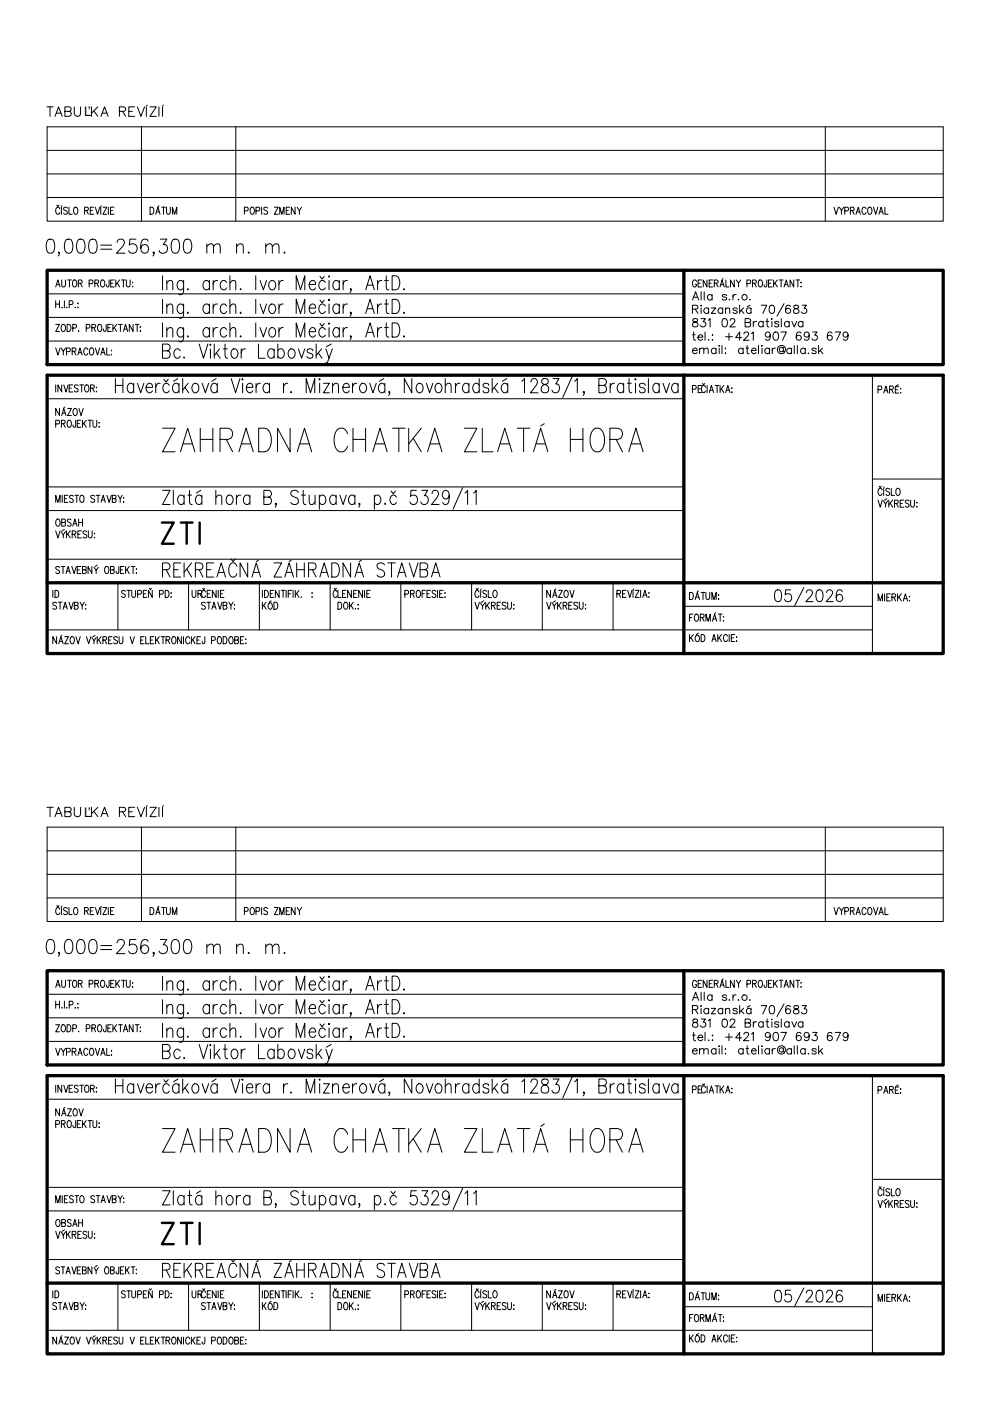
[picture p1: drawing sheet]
<svg xmlns="http://www.w3.org/2000/svg" width="210mm" height="297mm" viewBox="0 0 210 297" stroke-linecap="round" stroke-linejoin="round" font-family="sans-serif">
<defs><g id="words">
<g font-size="10.1">
<text x="33.2" y="97">ZAHRADNA CHATKA ZLATÁ HORA</text>
<text x="33.2" y="245.5">ZAHRADNA CHATKA ZLATÁ HORA</text>
</g>
<text font-size="8.4" x="33.2" y="264.9">ZTI</text>
<text font-size="7.9" x="33.2" y="116.4">ZTI</text>
<g font-size="4.9">
<text x="39.5" y="128.1">UR</text>
<text x="39.5" y="276.6">UR</text>
</g>
<g font-size="4.4">
<text x="145.7" y="84.3">PE</text>
<text x="145.7" y="232.8">PE</text>
</g>
<g font-size="2.8">
<text x="17.8" y="24.7">Ľ</text>
<text x="17.8" y="173.2">Ľ</text>
</g>
</g></defs>
<!-- layer: Title Blocks -->
<g fill="none" stroke="#000" stroke-width=".21">
<path d="M9.9 22.7h1.4M10 26.9h190v20h-190zM10 36.9h190M10 31.9h190M10.6 22.7v2M11.7 24.7l.7-2 .8 2M11.9 24h1M13.8 23.6l1.1-.1 .2-.3-.1-.4-.4-.1h-.8v2h.8a.54 .54 0 0 0 .5-.7l-.5-.4M15.7 22.7v1.4a.67 .67 0 0 0 .7 .6 .67 .67 0 0 0 .7-.6v-1.4M19.4 22.7v2M19.9 23.5l.8 1.2M20.7 22.7l-1.3 1.3"/>
<path d="M21.4 24.7l.8-2 .7 2M21.7 24h.9M25.3 23.6l1.2-.1 .1-.5-.4-.3h-.9v2M26 23.6l.6 1.1M27.3 23.6h.8M28.6 22.7h-1.3v2h1.3M29.1 22.7l.8 2 .7-2M30 26.9v20M31 22.7v2M31.2 22.3l-.2 .2M31.8 22.7h1.3l-1.3 2h1.3M33.7 22.7v2"/>
<path d="M34.5 22.7v2M34.6 22.3l-.1 .2M50 26.9v20M175 26.9v20M10 41.9h190M10.2 50.8a.86 .86 0 0 1 1.3 .5 2.74 2.74 0 0 1-.3 2.3 .86 .86 0 0 1-1.3-.5 2.74 2.74 0 0 1 .3-2.3zM12 43.5l.3 .3 .2-.3M12.6 53.6l-.1 .1-.1-.1 .1-.2a.58 .58 0 0 1-.1 .9M12.7 44.3a.45 .45 0 0 0-.6-.4 .45 .45 0 0 0-.3 .6v.4a.45 .45 0 0 0 .3 .5 .45 .45 0 0 0 .6-.3M13 43.9v1.5M13.1 59.4v1l.3 .4 .4-.2 .1-1.2M13.1 43.6l-.1 .2"/>
<path d="M14 50.8a.86 .86 0 0 1 1.3 .5 2.74 2.74 0 0 1-.2 2.3 .86 .86 0 0 1-1.3-.5 2.74 2.74 0 0 1 .2-2.3zM14.3 44.1l-.5-.2a.33 .33 0 0 0-.3 .3 .33 .33 0 0 0 .2 .4l.6 .4a.43 .43 0 0 1-.3 .4 .43 .43 0 0 1-.5-.2M14.3 59.4h.8M14.6 43.9v1.5h.7M14.7 59.4v1.4M15.6 59.4h.1a.76 .76 0 0 1 .6 .7 .76 .76 0 0 1-.6 .7 .99 .99 0 0 1-.1-1.4zM15.8 44l.1-.1a.77 .77 0 0 1 .6 .8 .77 .77 0 0 1-.6 .7 1.03 1.03 0 0 1-.1-1.4zM16.6 50.8l.7-.1a1.45 1.45 0 0 1 .7 1.7l-.4 1.2-.6 .1a1.45 1.45 0 0 1-.8-1.7zM17.9 44.6h.7v-.6l-.7-.1v1.5M18.3 44.6l.4 .8M19.1 44.6h.5M19.2 50.8a.86 .86 0 0 1 1.3 .5 2.74 2.74 0 0 1-.3 2.3 .86 .86 0 0 1-1.3-.5 2.74 2.74 0 0 1 .3-2.3z"/>
<path d="M19.9 43.9h-.8v1.5h.8M20.2 43.9l.5 1.5 .4-1.5M21.4 43.9v1.5M21.4 52h2.3M21.4 52.8h2.3M21.5 43.6l-.1 .2M21.5 59.4a.69 .69 0 0 1 .8 .4 .69 .69 0 0 1-.2 .8l-.2 .2a.8 .8 0 0 1-.7-.6 .8 .8 0 0 1 .3-.8zM21.8 43.9h.8l-.8 1.5h.8M23 43.9v1.5M23.1 59.4l-.1 1.4h-.3l-.1-.4M23.4 44.6h.5M24.2 43.9h-.8v1.5h.8"/>
<path d="M24.2 59.4h-.7v1.4h.7M24.6 59.4v1.4M24.8 51.4l.3-.6 .8-.1a.89 .89 0 0 1 .1 1.6l-1.3 1.4h1.8M24.8 60l.6 .8M25.4 59.4l-.8 1M25.8 59.4h.8M26.2 59.4v1.4M26.8 59.4v1.2l.3 .2 .4-.2 .1-1.2M28.1 59.8v.2zM28.8 50.7h-1.3l-.1 1.3a1 1 0 0 1 1.4 0 1 1 0 0 1 0 1.4 1 1 0 0 1-1.4 0l-.1-.3M31.4 51.1a.76 .76 0 0 0-1.2-.3 2.47 2.47 0 0 0 0 2.8 .87 .87 0 0 0 1.2-.4 .87 .87 0 0 0-.3-1.1 .87 .87 0 0 0-1.1 .2l-.2 .4M31.8 43.9a.8 .8 0 0 1 .8 .5 .8 .8 0 0 1-.2 .9l-.6 .1z"/>
<path d="M32.7 53.6l-.1 .1-.2-.1 .2-.2a.58 .58 0 0 1-.2 .9M33 45.4l.5-1.5 .4 1.5M33.2 44.9h.6M33.7 43.6l-.2 .2M34 50.7h1.4l-.8 1.1a.94 .94 0 0 1 .9 1.1 .94 .94 0 0 1-1.1 .8l-.4-.1-.3-.5M34.3 43.9h.8M34.5 58.5v3M34.7 43.9v1.5M35.3 43.9v1.1l.3 .4 .4-.2 .1-1.3M35.4 59.5v2M36.6 45.4v-1.5l.4 1.5 .5-1.5v1.5M36.7 50.8a.86 .86 0 0 1 1.3 .5 2.74 2.74 0 0 1-.3 2.3 .86 .86 0 0 1-1.3-.5 2.74 2.74 0 0 1 .3-2.3z"/>
<path d="M38.9 59.5v2.3l-.1 .4-.3 .3-.6-.2M38.9 59.9a.68 .68 0 0 0-.6-.5 .68 .68 0 0 0-.6 .5 .92 .92 0 0 0-.1 1.1 .92 .92 0 0 0 1.1 .3l.2-.3M39.2 50.8l.7-.1a1.45 1.45 0 0 1 .8 1.7l-.4 1.2-.7 .1a1.41 1.41 0 0 1-.7-1.7zM43.9 52.3l.6-.6 .6 .1 .2 1.9M43.9 51.7v2M44.4 59.9a.68 .68 0 0 0-.6-.5 .68 .68 0 0 0-.7 .5 .92 .92 0 0 0 0 1.1 .92 .92 0 0 0 1.1 .3l.2-.3M44.4 59.5v2M45.2 59.5v2M45.3 52.3l.6-.6 .7 .1 .1 1.9M46.1 59.5a.84 .84 0 0 0-.9 .8M48 59.9a.66 .66 0 0 0-.6-.5 .66 .66 0 0 0-.6 .5 .92 .92 0 0 0 0 1.1 .92 .92 0 0 0 1 .3l.2-.3M48.7 58.5v3"/>
<path d="M50.2 52.3l.6-.6 .7 .1 .1 1.9M50.2 51.7v2M51.8 44.7l.7-.1v-.6l-.7-.1v1.5M52.7 53.4l-.1 .2 .1 .1 .2-.1M53.3 44l.1-.1a.77 .77 0 0 1 .6 .8 .77 .77 0 0 1-.6 .7 1.01 1.01 0 0 1-.1-1.4zM54.2 58.5v3M54.3 44.7l.7-.1v-.6l-.7-.1v1.5M55.1 59.5l.7 2 .7-2M55.5 43.9v1.5M56.3 52.3l.7-.6 .6 .1 .1 1.9M56.3 51.7v2M56.7 44.1l-.5-.2a.33 .33 0 0 0-.3 .3 .33 .33 0 0 0 .3 .4l.4 .2 .1 .4-.2 .2-.6-.2"/>
<path d="M57.3 59.6a.62 .62 0 0 1 1 .3 1 1 0 0 1-.7 1.6 1.16 1.16 0 0 1-.3-1.9zM57.7 52.3l.7-.6 .6 .1 .2 1.9M58.2 43.9h.8l-.8 1.5h.8M59.1 59.5v2M59.3 45.4v-1.5l.5 1.5 .4-1.5v1.5M60 59.5a.82 .82 0 0 0-.9 .8M60.3 53.4l-.1 .2 .1 .1 .2-.1M60.7 44.6h.4M61.4 43.9h-.7v1.5h.7M62.6 43.9v1.5l-.8-1.5v1.5M63 43.9l.5 .7 .4-.7M63.5 44.6v.8"/>
<path d="M67.8 58.6l.5 .6 .4-.6M69 59.9a.68 .68 0 0 0-.7-.5 .68 .68 0 0 0-.6 .5 .92 .92 0 0 0 0 1.1 .92 .92 0 0 0 1 .3l.3-.3M69.8 58.5l.1 .1-.1 .1zM69.8 59.5v2M71.9 59.9a.66 .66 0 0 0-.6-.5 .66 .66 0 0 0-.6 .5 1 1 0 0 0 .8 1.6l.4-.5M71.9 59.5v2M72.7 59.5v2M73.7 59.5a.82 .82 0 0 0-1 .8M80.1 59.5v2M81 59.5a.82 .82 0 0 0-.9 .8M81.5 59.5h.8M81.9 58.5v2.4l.1 .4 .5 .2"/>
<path d="M83.1 58.5h.8a1.78 1.78 0 0 1 .6 2.5l-.6 .5h-.8zM145 57.3v20M147.7 59.7a.45 .45 0 0 0-.6-.3 .45 .45 0 0 0-.3 .5v.4a.45 .45 0 0 0 .4 .6 .45 .45 0 0 0 .5-.6h-.3M148.8 59.4h-.8v1.4h.8M149.9 59.4v1.4l-.8-1.4v1.4M151.1 59.4h-.7v1.4h.7M153.3 59.1l-.2 .1M153.9 59.4v1.4h.7M155.7 59.4v1.4l-.8-1.4v1.4M156.1 59.4l.5 .7 .4-.7M161 59.4h.1a.76 .76 0 0 1 .6 .7 .76 .76 0 0 1-.6 .7 .99 .99 0 0 1-.1-1.4zM162.6 59.4l-.1 1.3-.4 .1-.1-.4"/>
<path d="M163.7 59.4h-.8v1.4h.8M164 59.4v1.4M164.3 60l.5 .8M164.8 59.4l-.8 1M165.2 59.4h.8M165.6 59.4v1.4M168.3 59.4v1.4l-.8-1.4v1.4M168.8 59.4h.8M169.2 59.4v1.4M169.8 59.8v.2zM176.8 43.9l.5 1.5 .4-1.5M178 43.9l.4 .7 .5-.7"/>
<path d="M178.4 44.6v.8M179.1 44.7l.7-.1v-.6l-.7-.1v1.5M180.3 44.6h.7v-.6l-.7-.1v1.5M180.7 44.6l.4 .8M181.5 45.4l.5-1.5 .4 1.5M181.7 44.9h.5M183.6 44.3a.45 .45 0 0 0-.5-.4 .45 .45 0 0 0-.3 .6v.4a.45 .45 0 0 0 .3 .5 .45 .45 0 0 0 .5-.3M184.2 44l.1-.1a.77 .77 0 0 1 .6 .8 .77 .77 0 0 1-.6 .7 1.01 1.01 0 0 1-.1-1.4zM185.2 43.9l.5 1.5 .4-1.5M186.4 45.4l.4-1.5 .5 1.5M186.5 44.9h.6M187.6 43.9v1.5h.7"/>
<path d="M10 72.3h135M10 67.3h135M10 62.3h135M11.8 73.8l.5 1.5 .4-1.5M11.8 60.8l.5-1.4 .4 1.4M11.8 68.8h.8l-.8 1.5h.8M11.8 63.8v1.5M11.8 64.5h.8M12 60.4h.6M12.6 63.8v1.5M13 73.8l.4 .7 .5-.7M13.1 65.1l.1 .1"/>
<path d="M13.2 68.8h.1a.77 .77 0 0 1 .6 .7 .77 .77 0 0 1-.6 .8 .98 .98 0 0 1-.1-1.5zM13.4 74.5v.8M13.7 63.8v1.5M14.1 74.6l.7-.1v-.7h-.7v1.5M14.2 65.1v.1M14.2 68.8a.8 .8 0 0 1 .8 .5 .8 .8 0 0 1-.2 .9l-.6 .1zM14.7 64.6l.7-.1v-.6l-.7-.1v1.5M15.3 74.5l.7-.1v-.6h-.7v1.5M15.4 69.6l.7-.1 .1-.6-.8-.1v1.5M15.7 74.5l.4 .8M15.9 65.1l.1 .1M16.4 64.3h.2z"/>
<path d="M16.4 65.2h.2zM16.5 75.3l.5-1.5 .4 1.5M16.6 60.1l.7-.1v-.6h-.7v1.4M16.7 70.1v.1M16.7 74.8h.6M17 60.1l.4 .7M18.3 69.6l.7-.1v-.6l-.7-.1v1.5M18.6 74.1a.45 .45 0 0 0-.5-.3 .45 .45 0 0 0-.3 .5v.4a.45 .45 0 0 0 .3 .6 .45 .45 0 0 0 .5-.4M18.9 60.1h.7v-.7h-.7v1.4M19.2 73.8h.1a.77 .77 0 0 1 .6 .7 .77 .77 0 0 1-.6 .8 1.01 1.01 0 0 1-.1-1.5zM19.5 69.5l.7-.1v-.6h-.7v1.5M19.9 69.5l.4 .8"/>
<path d="M20.1 60.1l.7-.1v-.5l-.7-.1v1.4M20.2 73.8l.5 1.5 .4-1.5M20.5 60.1l.4 .7M20.9 68.8h.1a.77 .77 0 0 1 .6 .7 .77 .77 0 0 1-.6 .8 1.01 1.01 0 0 1-.1-1.5zM21.4 75.3l.4-1.5 .5 1.5M21.5 74.8h.6M22.5 68.8v1.3l-.3 .2-.3-.5M22.6 73.8v1.5h.7M22.9 69.5h.4M23.5 60.1h.4M23.6 68.8h-.7v1.5h.7M23.6 74.3v.1z"/>
<path d="M23.6 75.1v.2zM23.9 68.8v1.5M24.2 69.4l.5 .9M24.7 68.8l-.8 1M25.1 68.8h.8M25.5 68.8v1.5M26.2 70.3l.4-1.5 .5 1.5M26.3 69.8h.6M28 60.8h.2zM28.2 68.8v1.5l-.8-1.5v1.5M28.7 68.8h.8M29.1 68.8v1.5"/>
<path d="M29.7 70.2h.1zM29.8 69.3v.1zM34.5 74.4h1a.73 .73 0 0 0 .6-.7 .73 .73 0 0 0-.6-.8h-1v3.1h1a.81 .81 0 0 0 .6-.8 .81 .81 0 0 0-.6-.8M34.5 63.5v3M34.5 68.5v3M35.4 65l.5-.5 .6 .1 .1 1.9M35.4 60l.5-.5 .6 .1 .1 1.9M35.4 70l.5-.5 .6 .1 .1 1.9M35.4 64.5v2M35.4 69.5v2M38.2 74.4l-.4-.4a1 1 0 0 0-1 1 1 1 0 0 0 1 1l.4-.5M38.9 64.5v2.2l-.1 .5-.3 .3-.6-.2"/>
<path d="M38.9 64.9a.68 .68 0 0 0-.6-.5 .68 .68 0 0 0-.6 .5 1.02 1.02 0 0 0 .8 1.6l.4-.5M38.9 69.5v2.2l-.1 .5-.3 .3-.6-.2M38.9 69.9l-.4-.4a1.01 1.01 0 0 0-1 1 1.01 1.01 0 0 0 1 1l.4-.5M39 75.7v.3l.1-.2M39.8 66.2l-.1 .1 .1 .2 .1-.2M39.8 61.2l-.1 .1 .1 .2 .1-.2M39.8 71.2l-.1 .1 .1 .2 .1-.2M42.2 72.9l.9 3.1 1-3.1M44.4 64.9a.68 .68 0 0 0-.6-.5 .68 .68 0 0 0-.7 .5 1.02 1.02 0 0 0 .8 1.6l.5-.5M44.4 69.9l-.5-.4a1.01 1.01 0 0 0-.9 1 1.01 1.01 0 0 0 .9 1l.5-.5M44.4 64.5v2M44.4 69.5v2"/>
<path d="M44.6 72.9l.1 .2-.1 .1zM44.6 74v2M45.2 64.5v2M45.2 69.5v2M45.4 72.9v3.1M45.9 74.8l.8 1.2M46.1 64.5a.84 .84 0 0 0-.9 .8M46.1 69.5a.84 .84 0 0 0-.9 .8M46.6 74l-1.2 1.4M47.4 74h.8M47.7 72.9v2.5l.1 .4 .5 .2M48 64.9a.66 .66 0 0 0-.6-.5 .66 .66 0 0 0-.6 .5 1.02 1.02 0 0 0 .8 1.6l.4-.5"/>
<path d="M48 69.9l-.4-.4a1.01 1.01 0 0 0-.9 1 1.01 1.01 0 0 0 .9 1l.4-.5M48.7 65l.6-.5 .6 .1 .1 1.9M48.7 60l.6-.5 .6 .1 .1 1.9M48.7 70l.6-.5 .6 .1 .1 1.9M48.7 63.5v3M48.7 68.5v3M49.3 74.1a.64 .64 0 0 1 1 .3 1 1 0 0 1-.7 1.6 1.18 1.18 0 0 1-.3-1.9zM51 66.2l-.1 .1 .1 .2 .1-.2M51 61.2l-.1 .1 .1 .2 .1-.2M51 71.2l-.1 .1 .1 .2 .1-.2M51.1 74v2M52 74a.79 .79 0 0 0-.9 .8"/>
<path d="M54.2 63.5v3M54.2 68.5v3M54.8 72.9v3.1h1.4M55.1 64.5l.7 2 .7-2M55.1 69.5l.7 2 .7-2M57.3 64.6a.62 .62 0 0 1 1 .3 1.02 1.02 0 0 1-.7 1.6 1.19 1.19 0 0 1-.3-1.9zM57.3 69.6l.3-.1a1.01 1.01 0 0 1 .9 1 1.01 1.01 0 0 1-.9 1 1.19 1.19 0 0 1-.3-1.9zM58.1 74.4a.68 .68 0 0 0-.6-.5 .68 .68 0 0 0-.6 .5 .99 .99 0 0 0 .8 1.6l.4-.5M58.1 74v2M58.9 74.4a.68 .68 0 0 1 .6-.5 .68 .68 0 0 1 .7 .5 .99 .99 0 0 1-.8 1.6l-.5-.5M58.9 72.9v3.1M59.1 64.5v2"/>
<path d="M59.1 69.5v2M60 64.5a.82 .82 0 0 0-.9 .8M60 69.5a.82 .82 0 0 0-.9 .8M61.4 74.1a.81 .81 0 0 1 1 .1 .81 .81 0 0 1 .2 .9 .82 .82 0 0 1-.9 .9 1.18 1.18 0 0 1-.3-1.9zM62.8 66.5v-3l.9 3 .9-3v3M62.8 61.5v-3l.9 3 .9-3v3M62.8 71.5v-3l.9 3 .9-3v3M63.3 74l.6 2 .7-2M65.6 65.3h1.3a.66 .66 0 0 0-.4-.8 .66 .66 0 0 0-.8 .4 1.02 1.02 0 0 0 .8 1.6l.4-.5M65.6 60.3h1.3a.66 .66 0 0 0-.4-.8 .66 .66 0 0 0-.8 .4 .92 .92 0 0 0-.1 1.1 .92 .92 0 0 0 1.1 .3l.2-.3M65.6 70.3h1.3a.66 .66 0 0 0-.4-.8 .66 .66 0 0 0-.8 .4 .99 .99 0 0 0 .8 1.6l.4-.5M66.3 74.4a.66 .66 0 0 0-.6-.5 .66 .66 0 0 0-.6 .5l.3 .4 .6 .2a.55 .55 0 0 1 .2 .8 .72 .72 0 0 1-1.1-.3"/>
<path d="M67 72.9v3.1M67.5 74.8l.8 1.2M67.8 63.6l.5 .6 .4-.6M67.8 68.6l.5 .6 .4-.6M68.2 74l-1.2 1.4M69 64.9a.68 .68 0 0 0-.7-.5 .68 .68 0 0 0-.6 .5 1.02 1.02 0 0 0 .8 1.6l.5-.5M69 69.9l-.5-.4a1.01 1.01 0 0 0-.9 1 1.01 1.01 0 0 0 .9 1l.5-.5M69.1 74l.7 2 .7-2M69.8 76l-.4 .8-.4 .1M69.8 63.5l.1 .1-.1 .1zM69.8 68.5l.1 .1-.1 .2zM69.8 64.5v2"/>
<path d="M69.8 69.5v2M70.2 72.9l-1 .6M71.9 64.9a.66 .66 0 0 0-.6-.5 .66 .66 0 0 0-.6 .5 1.02 1.02 0 0 0 .8 1.6l.4-.5M71.9 69.9l-.4-.4a1.01 1.01 0 0 0-.9 1 1.01 1.01 0 0 0 .9 1l.4-.5M71.9 64.5v2M71.9 69.5v2M72.7 64.5v2M72.7 69.5v2M73.7 64.5a.82 .82 0 0 0-1 .8M73.7 69.5a.82 .82 0 0 0-1 .8M74.5 66.3l-.2 .2v-.3a.63 .63 0 0 1-.1 .8M74.5 61.3l-.2 .2v-.3a.6 .6 0 0 1-.1 .8"/>
<path d="M74.5 71.3l-.2 .2v-.3a.62 .62 0 0 1-.1 .8M77.5 66.5l1-3 .9 3M77.5 61.5l1-3 .9 3M77.5 71.5l1-3 .9 3M77.9 65.5h1.1M77.9 60.5h1.1M77.9 70.5h1.1M80.1 64.5v2M80.1 69.5v2M81 64.5a.82 .82 0 0 0-.9 .8M81 69.5a.82 .82 0 0 0-.9 .8M81.5 64.5h.8"/>
<path d="M81.5 69.5h.8M81.9 63.5v2.4l.1 .4 .5 .2M81.9 68.5v2.4l.1 .4 .5 .2M83.1 63.5h.8a1.76 1.76 0 0 1 0 3h-.8zM83.1 68.5h.8a1.76 1.76 0 0 1 0 3h-.8zM85.7 66.2l-.2 .1 .2 .2 .1-.2M85.7 61.2l-.2 .1 .2 .2 .1-.2M85.7 71.2l-.2 .1 .2 .2 .1-.2M121.4 79.7l-2.1 4.6M146.8 63.6l.7-1.7 .6 1.7M146.8 65.5h1l.2-.5-.4-.3h-.8v1.7M146.8 74.3h1a.55 .55 0 0 0-.7-.4 .55 .55 0 0 0-.2 .8l.3 .3 .6-.3"/>
<path d="M146.8 71h.6M147 67.6a.36 .36 0 0 0 .2 .6 .63 .63 0 0 1 .7 .3 .63 .63 0 0 1-.1 .7l-.6 .1a.51 .51 0 0 1-.4-.5 .51 .51 0 0 1 .5-.5l.5-.2 .1-.3a.64 .64 0 0 0-.9-.2zM147.1 70.4v1.4l.1 .3h.3M147.1 63h.8M147.4 65.5l.6 .9M148 71.5h1a.56 .56 0 0 0-.6-.5 .56 .56 0 0 0-.5 .6 .56 .56 0 0 0 .5 .5l.6-.2M148 60.1h.5M148.3 74.2l.4-.4 .5 .1v1.1M148.3 73.8v1.2M148.7 64.7v.2zM148.7 67.5h.9l-.5 .7a.58 .58 0 0 1 .4 1 .58 .58 0 0 1-1-.2M148.7 61.9v1.7"/>
<path d="M148.7 65.3v1.1M149.2 74.2l.4-.4 .5 .1 .1 1.1M149.3 61.9v1.7M149.5 70.4v1.7M150.2 67.9l.4-.4v1.8M150.2 65.5a.57 .57 0 0 0-.8 0 .57 .57 0 0 0 0 .8 .57 .57 0 0 0 .8-.1M150.2 72v.1h.1M150.2 65.3v1.1M150.4 60.1h.4M150.8 65.3h.9l-.9 1.1h.9M151 62.7a.55 .55 0 0 0-.8-.1 .55 .55 0 0 0 0 .8 .55 .55 0 0 0 .8 0M151 72.1h.2z"/>
<path d="M151 62.4v1.2M151.1 71v.1zM151.4 60.1l.7-.1 .1-.5-.8-.1v1.4M151.8 74.1a.56 .56 0 0 0-.8-.1 .56 .56 0 0 0 0 .8 .56 .56 0 0 0 .8-.1M151.8 73.8v1.2M151.8 60.1l.5 .7M152.5 73.2v.2zM152.5 73.8v1.2M152.7 60.8l.4-1.4 .5 1.4M152.8 60.4h.6M153.1 73.2v1.8M153.2 65.5a.56 .56 0 0 0-.8 0 .56 .56 0 0 0 0 .8 .56 .56 0 0 0 .8-.1"/>
<path d="M153.2 65.3v1.1M153.3 67.6a.58 .58 0 0 1 .9 .3 .89 .89 0 0 1-.6 1.4 1.16 1.16 0 0 1-.3-1.7zM153.7 73.9h.2zM153.7 74.9h.2zM153.8 65.6l.4-.3 .4 .1 .1 1M153.8 65.3v1.1M153.8 71.4h1.5M154.1 62.7a.54 .54 0 0 0-1 0l.3 .3 .6 .1 .1 .3a.54 .54 0 0 1-1 0M154.6 70.6v1.5M154.6 63.4v.1h.1M154.8 68l.4-.5 .5 .1 .1 .3-.2 .6-.9 .8h1.2M155.4 62.4v1.2"/>
<path d="M156.1 62.4a.57 .57 0 0 0-.7 .6M156.3 65.5a.52 .52 0 0 0-.9 0l.1 .2 .7 .3 .1 .2a.54 .54 0 0 1-.9 0M156.6 63.4v.2l.1-.1M156.6 60.1v.7M156.8 64.7v1.7M157.1 65.8l.6 .6M157.2 71.6h-1.2l.8-1.2v1.7M157.6 74.1a.56 .56 0 0 0-.9-.1 .56 .56 0 0 0 0 .8 .56 .56 0 0 0 .9-.1M157.6 73.8v1.2M157.6 65.3l-.8 .8M157.7 70.8l.4-.4 .5 .2a.55 .55 0 0 1-.1 .7l-.9 .8h1.2M158 68.4l1-.1 .2-.2-.1-.4-.4-.2h-.7v1.8h.7a.47 .47 0 0 0 .5-.5 .47 .47 0 0 0-.5-.4"/>
<path d="M158.2 73.8h.5M158.4 60.1h.6l.1-.6-.7-.1v1.4M158.4 73.2v1.5l.1 .2 .3 .1M159 63.4v.2l.1-.1M159.1 64.7l-.7 .3M159.2 65.5a.56 .56 0 0 0-.8 0 .56 .56 0 0 0 0 .8 .56 .56 0 0 0 .8-.1M159.2 65.3v1.1M159.3 70.7l.4-.3v1.7M159.3 74.3h1a.54 .54 0 0 0-.8-.4 .54 .54 0 0 0-.1 .8l.3 .3 .6-.3M159.6 60.1l.7-.1v-.6h-.7v1.4M159.7 68.1v1.2M160 60.1l.4 .7"/>
<path d="M160.4 68.1a.58 .58 0 0 0-.7 .5M160.8 73.2v1.8M161.4 64.7h1.2l-.9 1.7M161.6 73.2v.2zM161.6 73.8v1.2M161.8 68.4a.56 .56 0 0 0-.8-.1 .56 .56 0 0 0 0 .8 .56 .56 0 0 0 .8 0M161.8 68.1v1.2M162.4 68.1h.6M162.6 67.5v1.5l.1 .2 .4 .1M162.9 60.1h.5M163.2 74.1a.56 .56 0 0 0-.9-.1 .56 .56 0 0 0 0 .8 .56 .56 0 0 0 .9-.1M163.2 73.8v1.2"/>
<path d="M163.3 64.8a.57 .57 0 0 1 .8 .2 .87 .87 0 0 1-.5 1.4 1.09 1.09 0 0 1-.3-1.6zM163.3 71a.54 .54 0 0 1-.7 .4 .54 .54 0 0 1-.2-.8 .54 .54 0 0 1 .8 0 .93 .93 0 0 1-.6 1.5l-.3-.2M163.6 67.6h.1zM163.7 68.1v1.2M163.7 73.8v1.2M164.1 70.5a.58 .58 0 0 1 .9 .2l.1 .4a.73 .73 0 0 1-.7 1 1.11 1.11 0 0 1-.3-1.6zM164.4 73.8a.57 .57 0 0 0-.7 .5M165.1 68.4a.54 .54 0 0 0-.9 0l.1 .1 .8 .3v.3a.52 .52 0 0 1-.9 0M165.6 70.4h1.1l-.8 1.7M165.7 67.5v1.8M166.1 73.9a.46 .46 0 0 0-.7-.1 .46 .46 0 0 0 0 .7 .46 .46 0 0 0 .7-.2M166.1 73.6l.1 1a.74 .74 0 0 0 .2-.9 .74 .74 0 0 0-.8-.5 .88 .88 0 0 0-.7 1.3 .88 .88 0 0 0 1.4 .2"/>
<path d="M166.2 60.8l.5-1.4 .5 1.4M166.2 64.4l-1.5 2.6M166.4 60.4h.6M167.3 68.4a.56 .56 0 0 0-.8-.1 .56 .56 0 0 0 0 .8 .56 .56 0 0 0 .8 0M167.3 68.1v1.2M167.6 65a.51 .51 0 0 0-.5-.3 .51 .51 0 0 0-.5 .3 1.01 1.01 0 0 0 .5 1.4 .55 .55 0 0 0 .6-.5 .55 .55 0 0 0-.6-.5 .55 .55 0 0 0-.5 .5M167.8 74.1a.56 .56 0 0 0-.8-.1 .56 .56 0 0 0 0 .8 .56 .56 0 0 0 .8-.1M167.8 73.8v1.2M167.9 68.1l.5 1.2 .5-1.2M168.4 64.8a.34 .34 0 0 0 .2 .6 .62 .62 0 0 1 .7 .2 .62 .62 0 0 1-.1 .8h-.2a.56 .56 0 0 1-.8-.3 .88 .88 0 0 1 1-.8l.1-.3a.65 .65 0 0 0-.9-.2zM168.4 73.2v1.8M169.1 73.2v1.8"/>
<path d="M169.8 70.6a.49 .49 0 0 0-.5-.2 .49 .49 0 0 0-.4 .3 1.02 1.02 0 0 0 .4 1.4 .54 .54 0 0 0 .6-.4 .54 .54 0 0 0-.5-.6 .54 .54 0 0 0-.6 .5M169.8 60.7v.1zM170.1 64.7h.9l-.5 .7a.58 .58 0 0 1 .4 .9 .58 .58 0 0 1-1-.2M170.2 68.4a.57 .57 0 0 0-.8-.1 .57 .57 0 0 0 0 .8 .57 .57 0 0 0 .8 0M170.2 68.1v1.2M170.7 74.1a.56 .56 0 0 0-.8-.1 .56 .56 0 0 0 0 .8 .56 .56 0 0 0 .8-.1M170.7 73.8v1.2M171.4 74.8l-.1 .1h.2M171.6 71a.55 .55 0 0 1-.8 .4 .55 .55 0 0 1-.2-.8 .55 .55 0 0 1 .9 0 .93 .93 0 0 1-.6 1.5l-.3-.2M172.3 70.4h.9l-.5 .7a.58 .58 0 0 1 .5 .9 .58 .58 0 0 1-1.1-.2M173.1 74.1a.52 .52 0 0 0-1 0l.1 .1 .8 .3 .1 .2a.54 .54 0 0 1-1 0M173.6 73.2v1.8"/>
<path d="M173.9 74.3l.6 .7M174.4 73.8l-.8 .9M176.4 70.6a.49 .49 0 0 0-.5-.2 .49 .49 0 0 0-.4 .3 1.02 1.02 0 0 0 .4 1.4 .54 .54 0 0 0 .6-.4 .54 .54 0 0 0-.5-.6 .54 .54 0 0 0-.6 .5M177.1 70.4h1.1l-.8 1.7M179.8 71a.54 .54 0 0 1-.7 .4 .54 .54 0 0 1-.2-.8 .54 .54 0 0 1 .8 0 .93 .93 0 0 1-.5 1.5l-.4-.2M185 79.6v59M10 84.5h135M11.8 89.9l.7-.1v-.6l-.7-.1v1.5M11.8 81.6v1.5M12.6 86.6v1.5l-.8-1.5v1.5M13 89.8l.7-.1v-.5l-.7-.1v1.5M13.1 88.1l.4-1.5 .5 1.5"/>
<path d="M13.1 81.6v1.5l-.8-1.5v1.5M13.3 87.6h.5M13.4 89.8l.4 .8M13.5 81.6l.5 1.5 .5-1.5M13.8 86.3l-.3 .2M14.3 86.6h.8l-.8 1.5h.8M14.5 89.2l.1-.1a.77 .77 0 0 1 .6 .7 .77 .77 0 0 1-.6 .8 1.01 1.01 0 0 1-.1-1.4zM14.7 82.3h.4M15.4 81.6h-.7v1.5h.7M15.7 86.7l.1-.1a.81 .81 0 0 1 .6 .6 .81 .81 0 0 1-.2 .8l-.2 .1a.83 .83 0 0 1-.6-.6 .83 .83 0 0 1 .3-.8zM16 89.1v1.4l-.3 .1-.2-.5M16.4 89.8h.4"/>
<path d="M16.6 81.8l-.3-.2-.5 .2 .1 .4 .7 .5a.42 .42 0 0 1-.3 .4 .42 .42 0 0 1-.5-.2M16.7 86.6l.5 1.5 .5-1.5M16.9 81.6h.8M17.1 89.1h-.7v1.5h.7M17.3 81.6v1.5M17.5 89.1v1.5M17.8 89.7l.5 .9M18.2 81.7l.1-.1a.77 .77 0 0 1 .6 .8 .77 .77 0 0 1-.6 .7 .98 .98 0 0 1-.1-1.4zM18.3 89.1l-.8 1M18.7 89.1h.8M19.1 89.1v1.5M19.2 82.3l.7-.1v-.5l-.7-.1v1.5"/>
<path d="M19.6 82.3l.4 .8M19.7 89.1v1.1l.3 .4 .4-.2 .1-1.3M20.4 83h.1zM20.4 82.1v.1zM21 90.5h.1zM21 89.6v.1zM24.5 80.3v3M24.5 81.7h1.6M26.1 80.3v3M28.3 81.7l-.4-.4a1.01 1.01 0 0 0-.9 1 1.01 1.01 0 0 0 .9 1l.4-.4M28.3 81.3v2M29.1 81.3l.7 2 .7-2"/>
<path d="M31 82.1h1.3a.66 .66 0 0 0-.4-.8 .66 .66 0 0 0-.8 .4 1 1 0 0 0 .8 1.6l.4-.4M33 81.3v2M34 81.3a.84 .84 0 0 0-1 .8M34.7 80.4l.5 .6 .5-.6M35.9 81.7l-.5-.4a1.01 1.01 0 0 0-.9 1 1.01 1.01 0 0 0 .9 1l.5-.4M37.7 80.3l-.9 .5M38 81.7l-.5-.4a1.01 1.01 0 0 0-.9 1 1.01 1.01 0 0 0 .9 1l.5-.4M38 81.3v2M38.7 80.3v3M39.2 82.1l.8 1.2M39.9 81.3l-1.2 1.4M41 81.4l.3-.1a1.01 1.01 0 0 1 .9 1 1.01 1.01 0 0 1-.9 1 1.19 1.19 0 0 1-.3-1.9z"/>
<path d="M42.9 81.3l.6 2 .7-2M45.8 80.3l-.9 .5M46.1 81.7l-.5-.4a1.01 1.01 0 0 0-.9 1 1.01 1.01 0 0 0 .9 1l.5-.4M46.1 81.3v2M49 80.3l1 3 .9-3M51.4 80.3v.3l-.1-.2zM51.4 81.3v2M52.2 82.1h1.4a.66 .66 0 0 0-.4-.8 .66 .66 0 0 0-.9 .4 .99 .99 0 0 0 .8 1.6l.5-.4M54.3 81.3v2M55.2 81.3a.82 .82 0 0 0-.9 .8M57.1 81.7l-.4-.4a1.01 1.01 0 0 0-.9 1 1.01 1.01 0 0 0 .9 1l.4-.4M57.1 81.3v2"/>
<path d="M60.1 81.3v2M61 81.3a.82 .82 0 0 0-.9 .8M61.7 83l-.1 .1 .1 .2 .1-.2M64.9 83.3v-3l.9 3 .9-3v3M67.8 80.3v.3l-.2-.2zM67.8 81.3v2M68.6 81.3h1.2l-1.2 2h1.2M70.5 81.8l.6-.5 .5 .1 .2 1.9M70.5 81.3v2M72.7 82.1h1.4a.67 .67 0 0 0-.5-.8 .67 .67 0 0 0-.8 .4 .99 .99 0 0 0 .8 1.6l.5-.4M74.7 81.3v2M75.6 81.3a.82 .82 0 0 0-.9 .8"/>
<path d="M76.6 81.4l.2-.1a1.01 1.01 0 0 1 .9 1 1.01 1.01 0 0 1-.9 1 1.17 1.17 0 0 1-.2-1.9zM78.4 81.3l.7 2 .7-2M81.4 80.3l-.9 .5M81.6 81.7l-.4-.4a1.01 1.01 0 0 0-1 1 1.01 1.01 0 0 0 1 1l.4-.4M81.6 81.3v2M82.6 83.1l-.1 .2v-.3a.62 .62 0 0 1-.1 .8M87.3 80.3v3l-1.6-3v3M88.6 81.4l.2-.1a1.01 1.01 0 0 1 .9 1 1.01 1.01 0 0 1-.9 1 1.19 1.19 0 0 1-.2-1.9zM90.4 81.3l.7 2 .7-2M92.6 81.4l.2-.1a1.01 1.01 0 0 1 .9 1 1.01 1.01 0 0 1-.9 1 1.19 1.19 0 0 1-.2-1.9zM94.4 81.8l.6-.5 .5 .1 .2 1.9M94.4 80.3v3"/>
<path d="M96.6 81.3v2M97.5 81.3a.84 .84 0 0 0-.9 .8M99.4 81.7l-.4-.4a1.01 1.01 0 0 0-.9 1 1.01 1.01 0 0 0 .9 1l.4-.4M99.4 81.3v2M101.6 81.7l-.5-.4a1.01 1.01 0 0 0-.9 1 1.01 1.01 0 0 0 .9 1l.5-.4M101.6 80.3v3M103.7 81.7a.65 .65 0 0 0-.7-.5 .65 .65 0 0 0-.6 .5l.3 .4 .6 .2a.55 .55 0 0 1 .2 .8 .71 .71 0 0 1-1.1-.2M104.4 80.3v3M104.8 82.1l.8 1.2M105.5 81.3l-1.1 1.4M107.4 80.3l-.9 .5M107.7 81.7l-.5-.4a1.01 1.01 0 0 0-.9 1 1.01 1.01 0 0 0 .9 1l.5-.4"/>
<path d="M107.7 81.3v2M110.6 80.8l.6-.5v3M112.6 81l.2-.6 .7-.1a.94 .94 0 0 1 .1 1.5l-1.1 1.5h1.6M115 80.4a.65 .65 0 0 0 .2 1 1.06 1.06 0 0 1 1 .6 1.06 1.06 0 0 1-.1 1.1 .89 .89 0 0 1-1.4-.3 .89 .89 0 0 1 .7-1.2l.5-.2a.68 .68 0 0 0 .2-1l-.3-.1zM117.3 80.3h1.2l-.7 1.1h.4a.95 .95 0 0 1 .4 1.4 .95 .95 0 0 1-1.5 .2l-.1-.3M121.8 80.8l.6-.5v3M123.9 83.1l-.1 .2v-.3a.62 .62 0 0 1-.1 .8M127 81.7h1a.73 .73 0 0 0 .6-.7 .73 .73 0 0 0-.6-.7h-1v3h1a.81 .81 0 0 0 .6-.8 .81 .81 0 0 0-.6-.8M129.4 81.3v2M130.3 81.3a.82 .82 0 0 0-.9 .8M132.2 81.7l-.4-.4a1.01 1.01 0 0 0-1 1 1.01 1.01 0 0 0 1 1l.4-.4M132.2 81.3v2"/>
<path d="M133 81.3h.8M133.4 80.3v2.4l.1 .4 .4 .2M134.7 80.3v.3l-.1-.2zM134.7 81.3v2M136.8 81.7a.65 .65 0 0 0-.6-.5 .65 .65 0 0 0-.6 .5l.3 .4 .6 .2a.55 .55 0 0 1 .2 .8 .71 .71 0 0 1-1.1-.2M137.5 80.3v3M139.8 81.7l-.5-.4a1.01 1.01 0 0 0-.9 1 1.01 1.01 0 0 0 .9 1l.5-.4M139.8 81.3v2M140.6 81.3l.7 2 .6-2M143.8 81.7l-.5-.4a1.01 1.01 0 0 0-.9 1 1.01 1.01 0 0 0 .9 1l.5-.4M143.8 81.3v2M145 99.6v39"/>
<path d="M150.4 83.2l.4-1.5 .5 1.5M150.6 82.7h.5M151.6 81.7h.8M152 81.7v1.5M152.7 81.7v1.5M153 82.4l.5 .8M153.5 81.7l-.8 1M153.9 83.2l.4-1.5 .5 1.5M154 82.7h.6M155.2 82.2v.2zM155.2 83.1v.1zM186.2 82.6h.7v-.7l-.7-.1v1.5"/>
<path d="M187.4 83.3l.4-1.5 .5 1.5M187.5 82.8h.6M188.6 82.6l.7-.1v-.6l-.7-.1v1.5M189 82.6l.4 .7M189.8 82.6h.5M190.5 81.6l-.6 .2M190.6 82h-.8v1.3h.8M190.9 82.4h.1zM191 83.2v.1zM10 118.6h135M10 108.3h135M10 103.2h135"/>
<path d="M11.8 106.5v-1.5l.5 1.5 .4-1.5v1.5M11.8 112.6l.5 1.5 .4-1.5M12 110.1h.2a.77 .77 0 0 1 .6 .7 .77 .77 0 0 1-.6 .8 .98 .98 0 0 1-.2-1.5zM13 112.7l.4 .7 .5-.7M13.1 110.8l.7-.1 .1-.2-.1-.4h-.7v1.5l.7-.2 .1-.4-.3-.2M13.2 105v1.5M13.4 113.4v.7M13.7 105.7h.4M13.7 112.3l-.5 .3M14.1 112.6v1.5M14.4 105h-.7v1.5h.7M14.4 113.2l.5 .9"/>
<path d="M14.9 112.6l-.8 .9M15.1 110.3l-.5-.2a.33 .33 0 0 0-.3 .2 .33 .33 0 0 0 .2 .4l.5 .3 .1 .3-.3 .3-.5-.3M15.3 113.3l.7-.1v-.6h-.7v1.5M15.4 111.6l.5-1.5 .4 1.5M15.5 105.2l-.3-.2a.37 .37 0 0 0-.5 .4l.6 .4a.4 .4 0 0 1 .2 .6 .4 .4 0 0 1-.6 0l-.2-.1M15.6 111h.6M15.7 113.3l.4 .8M15.9 105h.8M16.3 105v1.5M16.5 113.3h.5M16.7 110.1v1.5M16.7 110.8h.8"/>
<path d="M17.1 105.1l.2-.1a.77 .77 0 0 1 .5 .8 .77 .77 0 0 1-.5 .7 1.01 1.01 0 0 1-.2-1.4zM17.3 112.6h-.8v1.5h.8M17.5 110.1v1.5M18.4 112.8l-.3-.2-.5 .2 .1 .3 .5 .2a.41 .41 0 0 1 .1 .6 .41 .41 0 0 1-.6 .1l-.1-.2M18.7 112.6v1l.4 .5 .4-.3v-1.2M20 105.2l-.2-.2-.6 .2 .2 .4 .6 .3v.4l-.2 .2-.6-.2M20 113.1v.1zM20 113.9v.2zM20.4 105h.8M20.6 119.8l-.4 .3M20.8 105v1.5M21.4 106.5l.5-1.5 .4 1.5"/>
<path d="M21.6 106h.6M22.7 105l.4 1.5 .5-1.5M23.8 105.7l.7-.1v-.5l-.7-.1v1.5l.7-.1 .1-.4-.3-.3M25 105l.5 .7 .4-.7M25.5 105.7v.8M26.2 105.5v.1zM26.2 106.4v.1zM34.5 104h1.6l-1.6 3h1.6M36.7 104v3M38.3 119.3h-1.4v3.1h1.4M39 105.4a.66 .66 0 0 0-.6-.4 .66 .66 0 0 0-.6 .4 1 1 0 0 0 .8 1.6l.4-.5M39 105v2"/>
<path d="M39 119.3v3.1M39.8 105h.8M40.2 104v2.4l.1 .4 .4 .2M40.6 119.3l-1.6 2.1M42.6 104l-.9 .5M42.8 105.4l-.4-.4a1 1 0 0 0-1 1 1 1 0 0 0 1 1l.4-.5M42.8 105v2M45.3 119.3h-1.5v3.1h1.5M45.8 105.5l.5-.5 .6 .1 .1 1.9M45.8 104v3M48.3 105.1a.81 .81 0 0 1 .9 .1 .81 .81 0 0 1 .2 .9 .82 .82 0 0 1-.9 .9 1.18 1.18 0 0 1-.2-1.9zM49 118.5l.4 .6 .5-.6"/>
<path d="M50.1 105v2M51 105a.79 .79 0 0 0-.9 .8M52.5 119.3v3.1l-1.6-3.1v3.1M53 105.4a.68 .68 0 0 0-.7-.4 .68 .68 0 0 0-.6 .4 .99 .99 0 0 0 .8 1.6l.5-.5M53 105v2M54.8 118.8l-.5 .3M55.9 105.4h1.1a.73 .73 0 0 0 .6-.7 .73 .73 0 0 0-.6-.7h-1.1v3h1.1a.81 .81 0 0 0 .6-.8 .81 .81 0 0 0-.6-.8M58.1 119.3h1.6l-1.6 3.1h1.6M58.6 106.8l-.1 .2-.2-.2 .2-.1a.63 .63 0 0 1-.2 .8M61.8 118.8l-.5 .3M62.9 119.3v3.1M63.3 104.4a.85 .85 0 0 0-.9-.5 .85 .85 0 0 0-.7 .8l.2 .4 .9 .4a.74 .74 0 0 1 .5 .8 .74 .74 0 0 1-.6 .7h-.5l-.5-.5"/>
<path d="M63.9 105h.8M64.3 104v2.4l.1 .4 .5 .2M64.5 119.3v3.1M65.6 105l.1 1.8 .5 .2 .6-.6M66.8 105v2M67.7 105.4a.68 .68 0 0 1 .6-.4 .68 .68 0 0 1 .7 .4 .99 .99 0 0 1-.8 1.6l-.5-.5M67.7 105v3M70.3 119.3h.8a1.76 1.76 0 0 1 0 3.1h-.8zM71.3 105.4a.68 .68 0 0 0-.7-.4 .68 .68 0 0 0-.6 .4 .99 .99 0 0 0 .8 1.6l.5-.5M71.3 105v2M72.1 105l.6 2 .7-2M74.3 119.3v3.1l-1.6-3.1v3.1"/>
<path d="M75.2 105.4a.66 .66 0 0 0-.6-.5 .66 .66 0 0 0-.6 .5 .99 .99 0 0 0 .8 1.6l.4-.5M75.2 105v2M76.3 106.8l-.1 .2-.1-.2 .1-.1a.63 .63 0 0 1-.1 .8M76.6 118.8l-.4 .3M79.4 105.4l.4-.4a1 1 0 0 1 1 1 1 1 0 0 1-1 1l-.4-.5M79.4 105v3M81.5 119.8a.84 .84 0 0 0-.9-.5 .84 .84 0 0 0-.7 .8l.3 .4 .9 .4a.78 .78 0 0 1 .4 1 .78 .78 0 0 1-1 .5l-.6-.5M81.7 106.7l-.2 .1 .2 .2 .1-.2M82.2 119.3h1.6M82.9 104.1l.5 .6 .4-.6M83 119.3v3.1M84.1 105.4l-.5-.4a1 1 0 0 0-.9 1 1 1 0 0 0 .9 1l.5-.5"/>
<path d="M86.8 119.3l.9 3.1 .9-3.1M88.3 104h-1.2l-.1 1.2a.88 .88 0 0 1 1.1-.1 .88 .88 0 0 1 .4 1 .82 .82 0 0 1-.7 .9 .82 .82 0 0 1-.9-.6M89.4 104h1.3l-.7 1.1a.9 .9 0 0 1 .7 1.3 .9 .9 0 0 1-1.4 .3l-.1-.3M91.6 104.7l.2-.6 .7-.1a.96 .96 0 0 1 .1 1.5l-1.1 1.5h1.6M95.2 105a.81 .81 0 0 1-.7 .8 .95 .95 0 0 1-.7-1 .95 .95 0 0 1 .8-.8l.3 .1a2.58 2.58 0 0 1 0 2.7l-.6 .2-.3-.2-.1-.3M98.1 103.4l-2 4.6M98.6 104.5l.5-.5v3M100.4 104.5l.6-.5v3M185 101.6h15M186.2 106l.4 1.5 .5-1.5M186.4 103.1l.2 .3 .3-.3M187 103.9a.45 .45 0 0 0-.5-.4 .45 .45 0 0 0-.3 .6v.4a.45 .45 0 0 0 .3 .5 .45 .45 0 0 0 .5-.3"/>
<path d="M187.3 106.2l.5 .7 .4-.7M187.4 103.5v1.5M187.5 103.2l-.1 .2M187.8 106.9v.6M188 105.7l-.5 .3M188.4 106v1.5M188.6 103.7l-.3-.2-.5 .2 .1 .4 .7 .4a.37 .37 0 0 1-.3 .5l-.5-.2M188.7 106.7l.6 .8M189 103.5v1.5h.7M189.3 106l-.9 1M189.7 106.8l.6-.1 .2-.2-.2-.4-.6-.1v1.5M190.1 106.8l.4 .7"/>
<path d="M190.2 103.6l.1-.1a.77 .77 0 0 1 .6 .8 .77 .77 0 0 1-.6 .7 .98 .98 0 0 1-.1-1.4zM190.9 106.8h.4M191.6 106h-.7v1.5h.7M192.7 106.2l-.3-.2-.5 .2 .1 .4 .7 .5a.43 .43 0 0 1-.3 .4 .43 .43 0 0 1-.5-.2M193.1 106v1.1l.3 .4 .4-.2 .1-1.3M194.3 107.4h.2zM194.4 106.5v.2zM10 133.5h175M11.2 125.2v1.5M11.7 125.2a.79 .79 0 0 1 .8 .6 .79 .79 0 0 1-.5 .9h-.3zM12 127.9l-.3-.2h-.4v.6l.6 .3 .1 .4-.3 .2-.5-.2M12 135v1.5l-.8-1.5v1.5"/>
<path d="M12.3 127.7h.8M12.4 136.5l.5-1.5 .5 1.5M12.6 120.3l-.3-.2-.5 .2 .1 .4 .7 .3v.4l-.3 .2-.5-.2M12.6 136h.6M12.7 127.7v1.5M13 120.1h.8M13.1 134.7l-.2 .1M13.4 120.1v1.5M13.4 129.2l.4-1.5 .5 1.5M13.5 128.7h.6M13.7 135h.8l-.8 1.5h.8M14 121.6l.5-1.5 .4 1.5"/>
<path d="M14.2 121.1h.5M14.6 127.7l.5 1.5 .4-1.5M15.1 135.1l.1-.1a.77 .77 0 0 1 .6 .7 .77 .77 0 0 1-.6 .8 1.01 1.01 0 0 1-.1-1.4zM15.2 120.1l.5 1.5 .5-1.5M15.8 128.4l.6-.1 .1-.5-.7-.1v1.5l.7-.2 .1-.3-.3-.3M16.1 135l.5 1.5 .4-1.5M16.4 120.8h.4M17 127.7l.4 .7 .5-.7M17.1 120.1h-.7v1.5h.7M17.4 128.4v.8M17.5 120.8l.7-.1 .1-.2-.1-.3-.7-.1v1.5l.7-.1 .1-.4-.3-.3M18.2 128.2v.1z"/>
<path d="M18.2 129v.2zM18.3 135l.5 1.5 .5-1.5M19.5 120.1v1.5l-.8-1.5v1.5M19.5 135.1l.4 .8 .5-.8M19.9 120.3l.5 .7 .4-.7M19.9 135.9v.6M20.2 134.7l-.5 .3M20.4 121v.6M20.6 135v1.5M20.9 135.6l.5 .9M21.4 135l-.8 1M21.8 135.7l.7-.1 .1-.2-.1-.3-.7-.1v1.5"/>
<path d="M22.2 135.7l.4 .8M22.4 120.2l.1-.1a.81 .81 0 0 1 .6 .6 .81 .81 0 0 1-.2 .8l-.2 .1a.83 .83 0 0 1-.6-.6 .83 .83 0 0 1 .3-.8zM23 135.7h.5M23.4 120.8l.7-.1v-.5l-.7-.1v1.5l.8-.1v-.5l-.3-.2M23.8 135h-.8v1.5h.8M24.9 135.2l-.3-.2-.5 .2 .1 .4 .6 .3a.41 .41 0 0 1-.1 .6 .41 .41 0 0 1-.6-.2M25 123.6v9.9M25.2 120.1l-.1 1.4h-.4l-.1-.4M25.3 135v1.1l.3 .4 .4-.2 .1-1.3M25.5 120.8h.5M26.3 120.1h-.8v1.5h.8M26.6 125.4a.42 .42 0 0 0-.5-.2 .42 .42 0 0 0-.3 .3l.8 .7v.3l-.3 .2-.5-.2"/>
<path d="M26.6 120.1v1.5M26.9 120.7l.5 .9M26.9 125.2h.8M27.3 125.2v1.5M27.4 120.1l-.8 1M27.6 135l.4 1.5 .5-1.5M27.8 120.1h.8M27.9 125.2v1l.4 .5 .4-.2v-1.3M28.2 120.1v1.5M28.9 120.6h.1M28.9 121.5v.1zM29.2 126l.7-.1 .1-.6-.8-.1v1.5"/>
<path d="M29.8 135.7h.5M30.4 125.9h.5M30.6 135h-.8v1.5h.8M30.9 135v1.5h.7M31.1 125.2h-.7v1.5h.7M31.7 124.7l.2 .3 .2-.3M31.9 135.7h.4M32.3 125.2v1.5l-.8-1.5v1.5M32.6 135h-.7v1.5h.7M33 135v1.5M33.3 135.6l.5 .9M33.8 135l-.8 1"/>
<path d="M33.8 126l.7-.1v-.6l-.7-.1v1.5M34.2 135h.8M34.5 120.8h1a.73 .73 0 0 0 .6-.7 .73 .73 0 0 0-.6-.8h-1v3.1M34.6 135v1.5M35 125.2a.75 .75 0 0 1 .9 .7 .75 .75 0 0 1-.9 .8zM35.2 135.7l.7-.1 .1-.2-.1-.3-.7-.1v1.5M35.2 120.8l.8 1.6M35.6 135.7l.4 .8M36.3 125.7v.1zM36.3 126.5v.2zM36.6 135.1l.1-.1a.77 .77 0 0 1 .6 .7 .77 .77 0 0 1-.6 .8 .98 .98 0 0 1-.1-1.4zM36.9 120.8h.9"/>
<path d="M38.5 135v1.5l-.8-1.5v1.5M38.9 135v1.5M39.6 120.6l1 1.8M40 123.6v9.9M40.2 135.3a.44 .44 0 0 0-.5-.3 .44 .44 0 0 0-.3 .6v.3a.44 .44 0 0 0 .3 .6 .44 .44 0 0 0 .5-.4M40.6 135v1.5M40.9 135.6l.5 .9M41.4 135l-.8 1M41.4 120.8h1.1a.73 .73 0 0 0 .5-.7 .73 .73 0 0 0-.5-.8h-1.1v3.1M41.8 135.7h.4M42.2 120.8l.8 1.6M42.5 135h-.7v1.5h.7"/>
<path d="M43.4 135l-.1 1.4h-.3l-.1-.4M43.8 120.8h.9M44.9 135.8l.6-.1 .2-.2-.2-.4-.6-.1v1.5M44.9 129.2l.5-1.5 .4 1.5M45.1 128.7h.6M45.8 125.2v1.5l-.8-1.5v1.5M46 122.4l.9-3.1 .9 3.1M46.2 127.7l.4 1.5 .5-1.5M46.3 125.2v1.5M46.3 135.1l.1-.1a.77 .77 0 0 1 .6 .7 .77 .77 0 0 1-.6 .8 1.01 1.01 0 0 1-.1-1.4zM46.3 121.4h1.2M46.7 125.9h.5"/>
<path d="M47.3 128.4l.7-.1v-.5l-.7-.1v1.5l.7-.2 .1-.3-.3-.3M47.3 135a.81 .81 0 0 1 .8 .5 .81 .81 0 0 1-.2 .9l-.6 .1zM47.5 125.2h-.8v1.5h.8M48.5 127.7l.5 .7 .4-.7M48.7 135.1l.2-.1a.77 .77 0 0 1 .5 .7 .77 .77 0 0 1-.5 .8 1.01 1.01 0 0 1-.2-1.4zM49 128.4v.8M49.7 128.2v.1zM49.7 129v.2zM49.8 135.7l.7-.1v-.5l-.7-.1v1.5l.7-.1 .1-.4-.3-.3M50.2 120.1a.81 .81 0 0 0-1.2-.6 2.02 2.02 0 0 0 .2 2.9 .86 .86 0 0 0 1-.8M51 135.7h.4M51.7 135h-.7v1.5h.7"/>
<path d="M52 135.6h.2zM52.1 136.3v.2zM53.4 122.4l.9-3.1 .9 3.1M53.8 121.4h1.1M55 123.6v9.9M55.6 125.2v1.5M55.6 127.7v1.5M55.9 128.3l.5 .9M56.1 125.2a.75 .75 0 0 1 .8 .7 .75 .75 0 0 1-.8 .8zM56.4 127.7l-.8 1M56.9 128l.3-.2a.68 .68 0 0 1 .6 .7 .68 .68 0 0 1-.6 .7l-.1-.1a.88 .88 0 0 1-.2-1.1zM57.3 125.9h.4"/>
<path d="M57.5 127.4l-.4 .3M58 125.2h-.7v1.5h.7M58.1 127.7a.75 .75 0 0 1 .8 .7 .75 .75 0 0 1-.8 .8zM59.2 125.2v1.5l-.8-1.5v1.5M59.6 125.2h.8M60 125.2v1.5M60.4 122.4l.9-3.1 .9 3.1M60.7 125.2v1.5M60.7 121.4h1.2M61.1 125.9h.5M61.9 125.2h-.8v1.5M62.1 125.2v1.5"/>
<path d="M62.6 125.2v1.5M62.9 125.8l.5 .9M62.9 120.8h1.6M63.4 125.2l-.8 1M63.9 126.5v.1M65.4 120.8h1a.73 .73 0 0 0 .6-.7 .73 .73 0 0 0-.6-.8h-1v3.1M66.1 125.7h.1zM66.2 126.5v.2zM66.2 120.8l.8 1.6M67.8 122.4l.9-3.1 1 3.1M68.2 121.4h1.1M70 123.6v9.9"/>
<path d="M70.9 124.7l.2 .3 .2-.3M71.5 125.5a.45 .45 0 0 0-.5-.3 .45 .45 0 0 0-.4 .5v.4a.45 .45 0 0 0 .4 .6 .45 .45 0 0 0 .5-.4M71.6 125.2v1.5h.7M71.6 127.7a.75 .75 0 0 1 .9 .7 .75 .75 0 0 1-.9 .8zM72.6 125.9h.5M73.1 127.7a.69 .69 0 0 1 .7 .4 .69 .69 0 0 1-.2 .9l-.2 .2a.8 .8 0 0 1-.6-.6 .8 .8 0 0 1 .3-.9zM73.4 125.2h-.8v1.5h.8M74.1 127.7v1.5M74.4 128.3l.5 .9M74.5 125.2v1.5l-.8-1.5v1.5M74.9 127.7l-.8 1M75 125.9h.4"/>
<path d="M75.2 122.4l1-3.1 .9 3.1M75.4 129v.1M75.6 121.4h1.1M75.7 125.2h-.7v1.5h.7M75.9 128.2v.1zM75.9 129v.2zM76.9 125.2v1.5l-.8-1.5v1.5M77.3 125.2v1.5M77.8 125.9h.4M78.5 125.2h-.7v1.5h.7M84.3 122.4l.9-3.1 .9 3.1M84.6 121.4h1.2"/>
<path d="M85 123.6v9.9M85.8 126l.7-.1v-.6l-.7-.1v1.5M87 125.9l.7-.1 .1-.5-.8-.1v1.5M87.4 125.9l.4 .8M88.5 125.3l.1-.1a.77 .77 0 0 1 .6 .7 .77 .77 0 0 1-.6 .8 1.01 1.01 0 0 1-.1-1.4zM89.1 120.8h1a.73 .73 0 0 0 .6-.7 .73 .73 0 0 0-.6-.8h-1v3.1h1a.81 .81 0 0 0 .6-.8 .81 .81 0 0 0-.6-.8M89.5 125.9h.5M90.2 125.2h-.7v1.5M90.5 125.9h.5M91.3 125.2h-.8v1.5h.8M91.5 122.4l.9-3.1 .9 3.1M91.8 121.4h1.2"/>
<path d="M92.4 125.4a.42 .42 0 0 0-.4-.3 .42 .42 0 0 0-.4 .4l.8 .7v.3l-.3 .2-.5-.2M92.8 125.2v1.5M93.2 125.9h.5M94 125.2h-.8v1.5h.8M94.4 125.7h.1M94.4 126.5v.2zM100 123.6v9.9M100.7 127.7l.5 1.5 .4-1.5M100.9 124.7l.3 .3 .2-.3M101.6 125.5a.45 .45 0 0 0-.6-.3 .45 .45 0 0 0-.3 .5v.4a.45 .45 0 0 0 .3 .6 .45 .45 0 0 0 .6-.4M101.9 127.8l.4 .7 .5-.7M101.9 125.2v1.5"/>
<path d="M102 124.9l-.1 .1M102.3 128.5v.7M102.6 127.4l-.5 .3M103 127.7v1.5M103.2 125.4a.41 .41 0 0 0-.5-.3 .41 .41 0 0 0-.3 .4l.8 .7v.3l-.3 .2-.5-.2M103.3 128.3l.5 .9M103.5 125.2v1.5h.7M103.8 127.7l-.8 1M104.2 128.4l.7-.1v-.5l-.7-.1v1.5M104.6 128.4l.4 .8M104.7 125.3l.1-.1a.77 .77 0 0 1 .6 .7 .77 .77 0 0 1-.6 .8 1.01 1.01 0 0 1-.1-1.4zM105.4 128.4h.5"/>
<path d="M106.2 127.7h-.8v1.5h.8M107.3 127.9l-.3-.2h-.4v.6l.6 .3 .1 .4-.3 .2-.5-.2M107.6 127.7v1l.4 .5 .4-.2v-1.3M108.9 129.1h.1zM108.9 128.2v.1zM115 123.6v9.9M115.9 127.7l.5 1.5 .4-1.5M116.7 125.2v1.5l-.8-1.5v1.5M117.1 127.8l.4 .7 .5-.7M117.2 126.7l.4-1.5 .5 1.5M117.3 126.2h.6M117.5 128.5v.7"/>
<path d="M117.8 127.4l-.5 .3M117.9 124.9l-.3 .1M118.2 127.7v1.5M118.4 125.2h.8l-.8 1.5h.8M118.5 128.3l.5 .9M119 127.7l-.8 1M119.4 128.4l.7-.1v-.5l-.7-.1v1.5M119.8 125.3l.1-.1a.77 .77 0 0 1 .6 .7 .77 .77 0 0 1-.6 .8 .99 .99 0 0 1-.1-1.4zM119.8 128.4l.4 .8M120.6 128.4h.5M120.8 125.2l.5 1.5 .4-1.5M121.3 127.7h-.7v1.5h.7"/>
<path d="M122.5 127.9l-.3-.2h-.4l-.1 .5 .7 .4 .1 .4-.3 .2-.5-.2M122.8 127.7l.1 1.3 .3 .2 .4-.2v-1.3M124.1 129.1h.1zM124.1 128.2v.1zM130 123.6v9.9M130.8 125.9l.7-.1v-.5l-.7-.1v1.5M131.2 125.9l.4 .8M132 125.9h.4M132.7 125.2h-.7v1.5h.7M133.1 125.2l.4 1.5 .5-1.5M134.2 125.2v1.5M134.3 124.9l-.1 .1"/>
<path d="M134.7 125.2h.8l-.8 1.5h.8M135.8 125.2v1.5M136.3 126.7l.4-1.5 .5 1.5M136.4 126.2h.6M137.6 125.7v.1zM137.6 126.5v.2zM145 123.6h55M145 128.6h40M146.2 125.6a.8 .8 0 0 1 .8 .5 .8 .8 0 0 1-.2 .9l-.6 .1zM146.2 134.5v1.5M146.2 130.9h.4M146.5 135.2l.5 .8"/>
<path d="M146.9 130.2h-.7v1.5M147 134.5l-.8 1M147.4 127.1l.4-1.5 .5 1.5M147.4 130.3l.2-.1a.77 .77 0 0 1 .6 .8 .77 .77 0 0 1-.6 .7 .96 .96 0 0 1-.2-1.4zM147.6 126.6h.5M147.6 134.7a.62 .62 0 0 1 .7 .6 .62 .62 0 0 1-.7 .7 .88 .88 0 0 1 0-1.3zM148.1 125.3l-.3 .2M148.1 134.2l-.5 .3M148.5 130.9h.7v-.5l-.7-.2v1.5M148.7 134.5a.75 .75 0 0 1 .8 .8 .75 .75 0 0 1-.8 .7zM148.7 125.6h.8M148.9 130.9l.4 .8"/>
<path d="M149.1 125.6v1.5M149.7 125.6v1.1l.3 .4 .4-.2 .1-1.3M149.7 131.7v-1.5l.4 1.5 .5-1.5v1.5M150.9 127.1v-1.5l.5 1.5 .4-1.5v1.5M150.9 136l.5-1.5 .4 1.5M151 131.7l.5-1.5 .5 1.5M151.1 135.5h.6M151.2 131.2h.6M151.7 129.9l-.2 .2M152.2 134.5v1.5M152.3 130.2h.8M152.4 126.1v.1z"/>
<path d="M152.4 127v.1zM152.5 135.2l.5 .8M152.7 130.2v1.5M153 134.5l-.8 1M153.3 130.8h.2zM153.3 131.6h.2zM154.2 134.9a.44 .44 0 0 0-.5-.4 .44 .44 0 0 0-.3 .6v.4a.44 .44 0 0 0 .3 .5 .44 .44 0 0 0 .5-.3M154.6 134.5v1.5M155 135.2h.5M155.8 134.5h-.8v1.5h.8M156.1 135.1h.2zM156.2 135.9v.1z"/>
<path d="M164.5 125.2a.72 .72 0 0 1 1.1 .3 2.29 2.29 0 0 1-.2 1.9 .69 .69 0 0 1-1.1-.3 2.29 2.29 0 0 1 .2-1.9zM167.6 125.1h-1l-.1 1a.81 .81 0 0 1 1.2 .1 .81 .81 0 0 1-.2 1.1 .81 .81 0 0 1-1.2-.2M170.4 124.6l-1.9 3.8M171 125.7l.1-.4 .3-.2 .6 .1a.78 .78 0 0 1-.1 1.2l-1 1.2h1.5M173.3 125.2a.72 .72 0 0 1 1.1 .3 2.29 2.29 0 0 1-.2 1.9 .69 .69 0 0 1-1.1-.3 2.29 2.29 0 0 1 .2-1.9zM175.3 125.7l.1-.4 .3-.2 .6 .1a.78 .78 0 0 1-.1 1.2l-1 1.2h1.4M178.6 125.4a.63 .63 0 0 0-1-.2 2.13 2.13 0 0 0 0 2.2 .72 .72 0 0 0 1-.2 .72 .72 0 0 0-.2-1 .72 .72 0 0 0-1 .2l-.1 .3M186.2 127.4v-1.5l.4 1.5 .5-1.5v1.5M187.6 125.9v1.5M188 126.6h.5M188.8 125.9h-.8v1.5h.8M189.1 126.6h.7v-.6l-.7-.1v1.5"/>
<path d="M189.5 126.6l.4 .8M190.3 125.9v1.5M190.6 126.6l.5 .8M191.1 125.9l-.8 1M191.5 127.4l.5-1.5 .4 1.5M191.7 126.9h.6M192.8 126.4h.1M192.8 127.3h.1M9.9 171.2h1.4M10 175.4h190v20h-190zM10.6 171.2v2M11.7 173.2l.7-2 .8 2"/>
<path d="M11.9 172.5h1M13.8 172.1l1.1-.1 .2-.3-.2-.5h-1.1v2h.8a.52 .52 0 0 0 .5-.6 .52 .52 0 0 0-.5-.5M15.7 171.2v1.4a.67 .67 0 0 0 .7 .6 .67 .67 0 0 0 .7-.6v-1.4M19.4 171.2v2M19.9 172l.8 1.2M20.7 171.2l-1.3 1.3M21.4 173.2l.8-2 .7 2M21.7 172.5h.9M25.3 172.1l1.2-.1 .1-.5-.1-.3h-1.2v2M26 172.1l.6 1.1M27.3 172.1h.8M28.6 171.2h-1.3v2h1.3"/>
<path d="M29.1 171.2l.8 2 .7-2M30 175.4v20M31 171.2v2M31.2 170.8l-.2 .2M31.8 171.2h1.3l-1.3 2h1.3M33.7 171.2v2M34.5 171.2v2M34.6 170.8l-.1 .2M50 175.4v20M175 175.4v20M10 190.4h190M10 185.4h190"/>
<path d="M10 180.4h190M10.2 199.3a.84 .84 0 0 1 1.3 .5 2.74 2.74 0 0 1-.3 2.2 .83 .83 0 0 1-1.3-.4 2.74 2.74 0 0 1 .3-2.3zM12 192l.3 .3 .2-.3M12.7 192.8a.45 .45 0 0 0-.6-.4 .45 .45 0 0 0-.3 .6v.3a.45 .45 0 0 0 .3 .6 .45 .45 0 0 0 .6-.3M13 192.4v1.5M13.1 192.1l-.1 .2M14 199.3a.83 .83 0 0 1 1.3 .5 2.74 2.74 0 0 1-.2 2.2 .83 .83 0 0 1-1.3-.4 2.74 2.74 0 0 1 .2-2.3zM14.3 192.6a.41 .41 0 0 0-.5-.2 .41 .41 0 0 0-.3 .5l.7 .4 .1 .4-.3 .2-.5-.2M14.6 192.4v1.5h.7M15.8 192.5l.1-.1a.77 .77 0 0 1 .6 .8 .77 .77 0 0 1-.6 .7 1.01 1.01 0 0 1-.1-1.4zM16.6 199.3l.7-.1a1.45 1.45 0 0 1 .7 1.7l-.4 1.1-.6 .2a1.45 1.45 0 0 1-.8-1.7zM17.9 193.1h.7v-.6l-.7-.1v1.5"/>
<path d="M18.3 193.1l.4 .8M19.1 193.1h.5M19.2 199.3a.83 .83 0 0 1 1.3 .5 2.74 2.74 0 0 1-.3 2.2 .83 .83 0 0 1-1.3-.4 2.74 2.74 0 0 1 .3-2.3zM19.9 192.4h-.8v1.5h.8M20.2 192.4l.5 1.5 .4-1.5M21.4 192.4v1.5M21.5 192.1l-.1 .2M21.8 192.4h.8l-.8 1.5h.8M23 192.4v1.5M23.4 193.1h.5M24.2 192.4h-.8v1.5h.8M24.8 199.9l.3-.6 .8-.1a.89 .89 0 0 1 .1 1.6l-1.3 1.4h1.8"/>
<path d="M28.8 199.2h-1.3l-.1 1.3a.99 .99 0 0 1 1.4 0 .99 .99 0 0 1 0 1.4 .99 .99 0 0 1-1.4 0l-.1-.3M31.4 199.6a.74 .74 0 0 0-1.2-.3 2.44 2.44 0 0 0 0 2.7 .86 .86 0 0 0 1.2-.3 .86 .86 0 0 0-.3-1.1 .86 .86 0 0 0-1.1 .2l-.2 .4M31.8 192.4a.75 .75 0 0 1 .8 .8 .75 .75 0 0 1-.8 .7zM33 193.9l.5-1.5 .4 1.5M33.2 193.4h.6M33.7 192.1l-.2 .2M34 199.2h1.4l-.8 1.1a.94 .94 0 0 1 .8 1.5 .94 .94 0 0 1-1.7-.2M34.3 192.4h.8M34.7 192.4v1.5M35.3 192.4v1.1l.3 .4 .4-.2 .1-1.3M36.6 193.9v-1.5l.4 1.5 .5-1.5v1.5M36.7 199.3a.83 .83 0 0 1 1.3 .5 2.74 2.74 0 0 1-.3 2.2 .83 .83 0 0 1-1.3-.4 2.74 2.74 0 0 1 .3-2.3z"/>
<path d="M39.2 199.3l.7-.1a1.45 1.45 0 0 1 .8 1.7l-.4 1.1-.7 .2a1.41 1.41 0 0 1-.7-1.7l.1-.7zM51.8 193.2l.7-.1v-.6l-.7-.1v1.5M53.3 192.5l.1-.1a.77 .77 0 0 1 .6 .8 .77 .77 0 0 1-.6 .7 .99 .99 0 0 1-.1-1.4zM54.3 193.2l.7-.1v-.6l-.7-.1v1.5M55.5 192.4v1.5M56.7 192.6a.41 .41 0 0 0-.4-.2 .41 .41 0 0 0-.4 .4l.8 .7v.2l-.2 .2-.6-.2M58.2 192.4h.8l-.8 1.5h.8M59.3 193.9v-1.5l.5 1.5 .4-1.5v1.5M60.7 193.1h.4M61.4 192.4h-.7v1.5h.7M62.6 192.4v1.5l-.8-1.5v1.5M63 192.4l.5 .7 .4-.7"/>
<path d="M63.5 193.1v.8M176.8 192.4l.5 1.5 .4-1.5M178 192.4l.4 .7 .5-.7M178.4 193.1v.8M179.1 193.2l.7-.1 .1-.5-.8-.2v1.5M180.3 193.1h.7v-.6l-.7-.1v1.5M180.7 193.1l.4 .8M181.5 193.9l.5-1.5 .4 1.5M181.7 193.4h.5M183.6 192.8a.45 .45 0 0 0-.5-.4 .45 .45 0 0 0-.3 .6v.3a.45 .45 0 0 0 .3 .6 .45 .45 0 0 0 .5-.3M184.2 192.5l.1-.1a.77 .77 0 0 1 .6 .8 .77 .77 0 0 1-.6 .7 .99 .99 0 0 1-.1-1.4zM185.2 192.4l.5 1.5 .4-1.5"/>
<path d="M186.4 193.9l.4-1.5 .5 1.5M186.5 193.4h.6M187.6 192.4v1.5h.7M10 215.8h135M10 210.8h135M11.8 209.3l.5-1.5 .4 1.5M11.8 217.3h.8l-.8 1.5h.8M11.8 212.3v1.5M11.8 213h.8M12 208.8h.6M12.6 202l-.1 .2-.1-.2 .1-.1a.6 .6 0 0 1-.1 .9M12.6 212.3v1.5"/>
<path d="M13.1 207.8v1.1l.3 .4 .4-.2 .1-1.3M13.1 213.6l.1 .1M13.2 217.3h.1a.77 .77 0 0 1 .6 .7 .77 .77 0 0 1-.6 .8 .96 .96 0 0 1-.1-1.5zM13.7 212.3v1.5M14.2 213.6v.1M14.2 217.3a.75 .75 0 0 1 .9 .7 .75 .75 0 0 1-.9 .8zM14.3 207.8h.8M14.7 213h.7v-.7h-.7v1.5M14.7 207.8v1.5M15.4 218h.7l.1-.6-.8-.1v1.5M15.6 207.9l.1-.1a.77 .77 0 0 1 .6 .8 .77 .77 0 0 1-.6 .7 1.01 1.01 0 0 1-.1-1.4zM15.9 213.6l.1 .1"/>
<path d="M16.4 212.8h.2zM16.5 213.6v.2zM16.6 208.6l.7-.1v-.6l-.7-.1v1.5M16.7 218.6v.1M17 208.6l.4 .7M18.3 218h.7v-.6l-.7-.1v1.5M18.9 208.6h.7v-.7l-.7-.1v1.5M19.5 218l.7-.1v-.6h-.7v1.5M19.9 218l.4 .8M20.1 208.6l.7-.1 .1-.2-.1-.4-.7-.1v1.5M20.5 208.6l.4 .7M20.8 217.5l.2-.2a.77 .77 0 0 1 .6 .7 .77 .77 0 0 1-.6 .8l-.3-.6z"/>
<path d="M21.4 200.5h2.3M21.4 201.3h2.3M21.5 207.9l.2-.1a.77 .77 0 0 1 .5 .8 .77 .77 0 0 1-.5 .7 1.03 1.03 0 0 1-.2-1.4zM22.5 217.3l-.1 1.4h-.3l-.2-.4M22.9 218h.4M23.1 207.8l-.1 1.5h-.3l-.1-.5M23.5 208.6h.4M23.6 217.3h-.7v1.5h.7M23.9 217.3v1.5M24.2 207.8h-.7v1.5h.7M24.2 217.9l.5 .9M24.6 207.8v1.5"/>
<path d="M24.7 217.3l-.8 1M24.8 208.5l.6 .8M25.1 217.3h.8M25.4 207.8l-.8 1M25.5 217.3v1.5M25.8 207.8h.8M26.2 218.8l.4-1.5 .5 1.5M26.2 207.8v1.5M26.3 218.3h.6M26.8 207.8v1.3l.3 .2 .4-.2 .1-1.3M28 208.4h.2zM28.1 209.2v.1z"/>
<path d="M28.2 217.3v1.5l-.8-1.5v1.5M28.7 217.3h.8M29.1 217.3v1.5M29.7 217.8h.1zM29.8 218.6v.2zM32.7 202l-.1 .2-.2-.2 .2-.1a.6 .6 0 0 1-.2 .9M34.5 207v3M34.5 211.9v3.1M34.5 217v2.9M35.4 213.5l.5-.5 .6 .1 .1 1.9M35.4 208.5l.5-.6 .6 .2 .1 1.9M35.4 218.5l.5-.5 .6 .1 .1 1.8"/>
<path d="M35.4 207.9v2.1M35.4 213v2M35.4 218v1.9M38.9 213v2.3l-.1 .4a.59 .59 0 0 1-.9 .1M38.9 213.4a.68 .68 0 0 0-.6-.5 .68 .68 0 0 0-.6 .5 .99 .99 0 0 0 .8 1.6l.4-.5M38.9 207.9v2.3l-.1 .5-.3 .3-.6-.2M38.9 208.4l-.4-.5a1.01 1.01 0 0 0-1 1.1 1.01 1.01 0 0 0 1 1l.4-.5M38.9 218v2.2l-.1 .5-.3 .3-.6-.2M38.9 218.4a.68 .68 0 0 0-.6-.5 .68 .68 0 0 0-.6 .5 .92 .92 0 0 0-.1 1.1 .92 .92 0 0 0 1.1 .3l.2-.3M39.8 214.7l-.1 .1 .1 .2 .1-.2M39.8 209.7l-.1 .1 .1 .2 .1-.2M39.8 219.7l-.1 .1 .1 .1 .1-.1"/>
<path d="M43.9 200.8l.6-.6 .6 .1 .2 1.9M43.9 200.2v2M44.4 213.4a.68 .68 0 0 0-.6-.5 .68 .68 0 0 0-.7 .5 .99 .99 0 0 0 .8 1.6l.5-.5M44.4 208.4l-.5-.5a1.01 1.01 0 0 0-.9 1.1 1.01 1.01 0 0 0 .9 1l.5-.5M44.4 218.4a.68 .68 0 0 0-.6-.5 .68 .68 0 0 0-.7 .5 .92 .92 0 0 0 0 1.1 .92 .92 0 0 0 1.1 .3l.2-.3M44.4 207.9v2.1M44.4 213v2M44.4 218v1.9M45.2 207.9v2.1M45.2 213v2M45.2 218v1.9M45.3 200.8l.6-.6 .7 .1 .1 1.9"/>
<path d="M46.1 213a.81 .81 0 0 0-.9 .8M46.1 207.9a.84 .84 0 0 0-.9 .9M46.1 218a.84 .84 0 0 0-.9 .8M48 213.4a.66 .66 0 0 0-.6-.5 .66 .66 0 0 0-.6 .5 .99 .99 0 0 0 .8 1.6l.4-.5M48 208.4l-.4-.5a1.01 1.01 0 0 0-.9 1.1 1.01 1.01 0 0 0 .9 1l.4-.5M48 218.4a.66 .66 0 0 0-.6-.5 .66 .66 0 0 0-.6 .5 .92 .92 0 0 0 0 1.1 .92 .92 0 0 0 1 .3l.2-.3M48.7 213.5l.6-.5 .6 .1 .1 1.9M48.7 208.5l.6-.6 .6 .2 .1 1.9M48.7 218.5l.6-.5 .6 .1 .1 1.8M48.7 207v3M48.7 211.9v3.1M48.7 217v2.9"/>
<path d="M50.2 200.8l.6-.6 .7 .1 .1 1.9M50.2 200.2v2M51 214.7l-.1 .1 .1 .2 .1-.2M51 209.7l-.1 .1 .1 .2 .1-.2M51 219.7l-.1 .1 .1 .1 .1-.1M52.7 201.9l-.1 .1 .1 .2 .2-.2M54.2 207v3M54.2 211.9v3.1M54.2 217v2.9M55.1 213l.7 2 .7-2M55.1 207.9l.7 2.1 .7-2.1M55.1 218l.7 1.9 .7-1.9"/>
<path d="M56.3 200.8l.7-.6 .6 .1 .1 1.9M56.3 200.2v2M57.3 213.1a.64 .64 0 0 1 1 .3 1 1 0 0 1-.7 1.6 1.18 1.18 0 0 1-.3-1.9zM57.3 208.1l.3-.2a1.01 1.01 0 0 1 .9 1.1 1.01 1.01 0 0 1-.9 1 1.19 1.19 0 0 1-.3-1.9zM57.3 218.1a.62 .62 0 0 1 1 .3 1 1 0 0 1-.7 1.5 1.16 1.16 0 0 1-.3-1.8zM57.7 200.8l.7-.6 .6 .1 .2 1.9M59.1 207.9v2.1M59.1 213v2M59.1 218v1.9M60 213a.79 .79 0 0 0-.9 .8M60 207.9a.82 .82 0 0 0-.9 .9M60 218a.82 .82 0 0 0-.9 .8"/>
<path d="M60.3 201.9l-.1 .1 .1 .2 .2-.2M62.8 215v-3.1l.9 3.1 .9-3.1v3.1M62.8 210v-3l.9 3 .9-3v3M62.8 219.9v-2.9l.9 2.9 .9-2.9v2.9M65.6 213.8h1.3a.66 .66 0 0 0-.4-.8 .66 .66 0 0 0-.8 .4 .99 .99 0 0 0 .8 1.6l.4-.5M65.6 208.8h1.3a.66 .66 0 0 0-.4-.8 .66 .66 0 0 0-.8 .4 .99 .99 0 0 0 .8 1.6l.4-.5M65.6 218.8h1.3a.66 .66 0 0 0-.4-.8 .66 .66 0 0 0-.8 .4 .92 .92 0 0 0-.1 1.1 .92 .92 0 0 0 1.1 .3l.2-.3M67.8 212.1l.5 .6 .4-.6M67.8 207.1l.5 .6 .4-.6M67.8 217.1l.5 .6 .4-.6M69 213.4a.68 .68 0 0 0-.7-.5 .68 .68 0 0 0-.6 .5 .99 .99 0 0 0 .8 1.6l.5-.5M69 208.4l-.5-.5a1.01 1.01 0 0 0-.9 1.1 1.01 1.01 0 0 0 .9 1l.5-.5"/>
<path d="M69 218.4a.68 .68 0 0 0-.7-.5 .68 .68 0 0 0-.6 .5 .92 .92 0 0 0 0 1.1 .92 .92 0 0 0 1 .3l.3-.3M69.8 211.9l.1 .2-.1 .1zM69.8 207l.1 .1-.1 .1zM69.8 217l.1 .1-.1 .1zM69.8 207.9v2.1M69.8 213v2M69.8 218v1.9M71.9 213.4a.66 .66 0 0 0-.6-.5 .66 .66 0 0 0-.6 .5 1 1 0 0 0 .8 1.6l.4-.5M71.9 208.4l-.4-.5a1.01 1.01 0 0 0-.9 1.1 1.01 1.01 0 0 0 .9 1l.4-.5M71.9 218.4a.66 .66 0 0 0-.6-.5 .66 .66 0 0 0-.6 .5 1 1 0 0 0 .8 1.5l.4-.4M71.9 207.9v2.1M71.9 213v2"/>
<path d="M71.9 218v1.9M72.7 207.9v2.1M72.7 213v2M72.7 218v1.9M73.7 213a.79 .79 0 0 0-1 .8M73.7 207.9a.82 .82 0 0 0-1 .9M73.7 218a.82 .82 0 0 0-1 .8M74.5 214.8l-.2 .2v-.3a.6 .6 0 0 1-.1 .8M74.5 209.8l-.2 .2v-.3a.62 .62 0 0 1-.1 .8M74.5 219.8l-.2 .1v-.2a.6 .6 0 0 1-.1 .8M77.5 215l1-3.1 .9 3.1M77.5 210l1-3 .9 3"/>
<path d="M77.5 219.9l1-2.9 .9 2.9M77.9 214h1.1M77.9 209h1.1M77.9 219h1.1M80.1 207.9v2.1M80.1 213v2M80.1 218v1.9M81 213a.79 .79 0 0 0-.9 .8M81 207.9a.82 .82 0 0 0-.9 .9M81 218a.82 .82 0 0 0-.9 .8M81.5 213h.8M81.5 218h.8"/>
<path d="M81.5 207.9h.8M81.9 211.9v2.5l.1 .4 .5 .2M81.9 207v2.4l.1 .4 .5 .2M81.9 217v2.4l.1 .4 .5 .1M83.1 211.9h.8a1.76 1.76 0 0 1 0 3.1h-.8zM83.1 207h.8a1.76 1.76 0 0 1 0 3h-.8zM83.1 217h.8a1.78 1.78 0 0 1 .6 2.5l-.6 .4h-.8zM85.7 214.7l-.2 .1 .2 .2 .1-.2M85.7 209.7l-.2 .1 .2 .2 .1-.2M85.7 219.7l-.2 .1 .2 .1 .1-.1M145 205.8v20M146.8 212.1l.7-1.7 .6 1.7"/>
<path d="M146.8 214h1l.2-.3-.1-.3-.3-.2h-.8v1.8M146.8 219.5h.6M147 216.1a.34 .34 0 0 0 .2 .6 .64 .64 0 0 1 .6 .3 .64 .64 0 0 1 0 .7l-.6 .1a.5 .5 0 0 1-.4-.5 .5 .5 0 0 1 .5-.5l.5-.2 .1-.3a.66 .66 0 0 0-.9-.2zM147.1 218.9v1.4l.1 .3h.3M147.1 211.5h.8M147.4 214l.6 1M147.7 208.2a.45 .45 0 0 0-.6-.4 .45 .45 0 0 0-.3 .6v.4a.45 .45 0 0 0 .4 .6 .45 .45 0 0 0 .5-.6h-.3M148 220h1a.55 .55 0 0 0-.8-.5 .55 .55 0 0 0-.1 .9 .54 .54 0 0 0 .9 0M148 208.6h.5M148.7 213.2v.2zM148.7 216.1h.9l-.5 .6a.58 .58 0 0 1 .4 1 .58 .58 0 0 1-1-.2M148.7 210.4v1.7"/>
<path d="M148.7 213.8v1.2M148.8 207.8h-.8v1.5h.8M149.3 210.4v1.7M149.5 218.9v1.7M149.9 207.8v1.5l-.8-1.5v1.5M150.2 216.4l.4-.3v1.7M150.2 214a.56 .56 0 0 0-.8 0 .56 .56 0 0 0 0 .8 .56 .56 0 0 0 .8-.1M150.2 213.8v1.2M150.4 208.6h.4M150.8 213.8h.9l-.9 1.2h.9M151 211.2a.56 .56 0 0 0-.8-.1 .56 .56 0 0 0 0 .8 .56 .56 0 0 0 .8 0M151 219.5h.2z"/>
<path d="M151 210.9v1.2M151.1 207.8h-.7v1.5h.7M151.4 208.6l.7-.1 .2-.2-.2-.4-.7-.1v1.5M151.8 208.6l.5 .7M152.7 209.3l.4-1.5 .5 1.5M152.8 208.8h.6M153.2 214a.56 .56 0 0 0-.8 0 .56 .56 0 0 0 0 .8 .56 .56 0 0 0 .8-.1M153.2 213.8v1.2M153.3 216.1a.59 .59 0 0 1 .9 .3 .89 .89 0 0 1-.6 1.4 1.13 1.13 0 0 1-.3-1.7zM153.3 207.6l-.2 .1M153.8 214.1l.4-.3 .4 .1 .1 1.1M153.8 213.8v1.2"/>
<path d="M153.8 219.9h1.5M153.9 207.8v1.5h.7M154.1 211.2a.54 .54 0 0 0-1 0l.3 .2 .6 .2 .1 .3a.56 .56 0 0 1-1 0M154.6 219.1v1.5M154.6 211.9v.1h.1M154.8 216.5l.4-.4h.3l.3 .3-.2 .6-.9 .8h1.2M155.4 210.9v1.2M155.7 207.8v1.5l-.8-1.5v1.5M156.1 210.9a.57 .57 0 0 0-.7 .5M156.1 207.8l.5 .8 .4-.8M156.3 214a.52 .52 0 0 0-.9 0l.8 .4 .1 .3a.52 .52 0 0 1-.9 0M156.6 211.9l-.1 .1h.2"/>
<path d="M156.6 208.6v.7M156.8 213.2v1.8M157.1 214.3l.6 .7M157.6 213.8l-.8 .8M157.7 219.3l.4-.4h.3l.3 .3-.2 .6-.9 .8h1.2M158 216.9l1-.1 .2-.3-.1-.3-1.1-.1v1.7h.7a.46 .46 0 0 0 .5-.5 .46 .46 0 0 0-.5-.4M158.4 208.6h.6v-.7l-.6-.1v1.5M159 211.9l-.1 .1h.2M159.1 213.2l-.7 .3M159.2 214a.56 .56 0 0 0-.8 0 .56 .56 0 0 0 0 .8 .56 .56 0 0 0 .8-.1M159.2 213.8v1.2M159.3 219.2l.4-.3v1.7"/>
<path d="M159.6 208.6l.7-.1v-.6l-.7-.1v1.5M159.7 216.6v1.2M160 208.6l.4 .7M160.4 216.6a.57 .57 0 0 0-.7 .5M161 207.9l.1-.1a.77 .77 0 0 1 .6 .8 .77 .77 0 0 1-.6 .7 1.01 1.01 0 0 1-.1-1.4zM161.4 213.2h1.2l-.9 1.8M161.8 216.9a.55 .55 0 0 0-.8-.1 .55 .55 0 0 0 0 .8 .55 .55 0 0 0 .8-.1M161.8 216.6v1.2M162.4 216.6h.6M162.6 207.8l-.1 1.5h-.4l-.1-.5M162.6 216.1v1.4l.1 .2 .4 .1M162.9 208.6h.5"/>
<path d="M163.3 213.3a.56 .56 0 0 1 .8 .2 .89 .89 0 0 1-.5 1.5 1.12 1.12 0 0 1-.3-1.7zM163.3 219.5a.54 .54 0 0 1-.7 .4 .54 .54 0 0 1-.2-.8 .54 .54 0 0 1 .8 0 .93 .93 0 0 1-.6 1.5l-.3-.2M163.6 216.1h.1zM163.7 216.6v1.2M163.7 207.8h-.8v1.5h.8M164 207.8v1.5M164.1 219a.58 .58 0 0 1 .9 .2l.1 .4a.78 .78 0 0 1-.5 1h-.2a1.12 1.12 0 0 1-.3-1.6zM164.3 208.5l.5 .8M164.8 207.8l-.8 1M165.1 216.9a.52 .52 0 0 0-.9 0l.1 .2 .8 .2v.2a.52 .52 0 0 1-.9 0M165.2 207.8h.8M165.6 218.9h1.1l-.8 1.7"/>
<path d="M165.6 207.8v1.5M165.7 216.1v1.7M166.2 209.3l.5-1.5 .5 1.5M166.2 212.9l-1.5 2.6M166.4 208.8h.6M167.3 216.9a.55 .55 0 0 0-.8-.1 .55 .55 0 0 0 0 .8 .55 .55 0 0 0 .8-.1M167.3 216.6v1.2M167.6 213.5a.52 .52 0 0 0-.8-.2 1 1 0 0 0 .4 1.7 .55 .55 0 0 0 .5-.6 .55 .55 0 0 0-.6-.5 .55 .55 0 0 0-.5 .5M167.9 216.6l.5 1.2 .5-1.2M168.3 207.8v1.5l-.8-1.5v1.5M168.4 213.3a.36 .36 0 0 0 .2 .6l.3 .1a.5 .5 0 0 1 .5 .4 .5 .5 0 0 1-.4 .6h-.3a.5 .5 0 0 1-.5-.6 .5 .5 0 0 1 .5-.4l.4-.1a.36 .36 0 0 0 .1-.6zM168.8 207.8h.8"/>
<path d="M169.2 207.8v1.5M169.8 219.1a.49 .49 0 0 0-.5-.2 .49 .49 0 0 0-.4 .3 1.04 1.04 0 0 0 .4 1.4 .55 .55 0 0 0 .6-.4 .55 .55 0 0 0-.5-.6 .55 .55 0 0 0-.6 .5M169.8 208.4v.1zM169.8 209.2v.1zM170.1 213.2h.9l-.5 .7a.58 .58 0 0 1 .5 .5 .58 .58 0 0 1-.4 .6 .58 .58 0 0 1-.7-.4M170.2 216.9a.56 .56 0 0 0-.8-.1 .56 .56 0 0 0 0 .8 .56 .56 0 0 0 .8-.1M170.2 216.6v1.2M171.6 219.5a.55 .55 0 0 1-.8 .5 .55 .55 0 0 1-.2-.9 .55 .55 0 0 1 .9 0 .93 .93 0 0 1-.6 1.5l-.3-.2M172.3 218.9h.9l-.5 .6a.58 .58 0 0 1 .5 1 .58 .58 0 0 1-1.1-.2M176.4 219.1a.49 .49 0 0 0-.5-.2 .49 .49 0 0 0-.4 .3 1.04 1.04 0 0 0 .4 1.4 .55 .55 0 0 0 .6-.4 .55 .55 0 0 0-.5-.6 .55 .55 0 0 0-.6 .5M177.1 218.9h1.1l-.8 1.7M179.8 219.5a.54 .54 0 0 1-.7 .4 .54 .54 0 0 1-.2-.8 .54 .54 0 0 1 .8 0 .93 .93 0 0 1-.5 1.5l-.4-.2"/>
<path d="M10 220.8h135M10 233.1h135M11.8 222.3l.5 1.5 .4-1.5M11.8 238.4l.7-.1 .1-.6-.8-.1v1.5M11.8 230.1v1.5M12.6 235.1v1.5l-.8-1.5v1.5M13 222.3l.4 .7 .5-.7M13 238.3l.7-.1v-.5l-.7-.1v1.5M13.1 236.6l.4-1.5 .5 1.5M13.1 230.1v1.5l-.8-1.5v1.5M13.3 236.1h.5M13.4 223v.8"/>
<path d="M13.4 238.3l.4 .8M13.5 230.1l.5 1.5 .5-1.5M13.8 234.8l-.3 .2M14.1 223h.7l.1-.6-.8-.1v1.5M14.3 235.1h.8l-.8 1.5h.8M14.3 237.8l.3-.2a.77 .77 0 0 1 .6 .7 .77 .77 0 0 1-.6 .8l-.4-.6zM14.7 230.8h.4M15.3 223l.7-.1v-.6h-.7v1.5M15.4 230.1h-.7v1.5h.7M15.7 235.2l.1-.1a.77 .77 0 0 1 .6 .7 .77 .77 0 0 1-.6 .8 .99 .99 0 0 1-.1-1.4zM15.7 223l.4 .8M16 237.6l-.1 1.4h-.3l-.1-.4"/>
<path d="M16.4 238.3h.4M16.5 223.8l.5-1.5 .4 1.5M16.6 230.3l-.3-.2-.5 .2v.3l.8 .6v.2l-.3 .2-.5-.2M16.7 223.3h.6M16.7 235.1l.5 1.5 .5-1.5M16.9 230.1h.8M17.1 237.6h-.7v1.5h.7M17.3 230.1v1.5M17.5 237.6v1.5M17.8 238.2l.5 .9M18.2 230.2l.1-.1a.77 .77 0 0 1 .6 .7 .77 .77 0 0 1-.6 .8 .96 .96 0 0 1-.1-1.4zM18.3 237.6l-.8 1"/>
<path d="M18.6 222.6a.45 .45 0 0 0-.5-.3 .45 .45 0 0 0-.3 .5v.4a.45 .45 0 0 0 .3 .6 .45 .45 0 0 0 .5-.4M18.7 237.6h.8M19.1 222.5l.2-.2a.77 .77 0 0 1 .6 .7 .77 .77 0 0 1-.6 .8l-.3-.6zM19.1 237.6v1.5M19.2 230.8l.7-.1v-.5l-.7-.1v1.5M19.6 230.8l.4 .8M19.7 237.6v1.1l.3 .4 .4-.2 .1-1.3M20.2 222.3l.5 1.5 .4-1.5M20.4 230.7h.1zM20.4 231.4v.2zM21 238.2h.1zM21 238.9v.2z"/>
<path d="M21.4 223.8l.4-1.5 .5 1.5M21.5 223.3h.6M22.6 222.3v1.5h.7M23.6 222.8v.1zM23.6 223.6v.2zM24.5 228.8v3M24.5 230.2h1.6M26.1 228.8v3M28.3 230.2l-.4-.4a1 1 0 0 0-.9 1 1 1 0 0 0 .9 1l.4-.5M28.3 229.8v2M29.1 229.8l.7 2 .7-2M31 230.6h1.3a.66 .66 0 0 0-.4-.8 .66 .66 0 0 0-.8 .4 1 1 0 0 0 .8 1.6l.4-.5"/>
<path d="M33 229.8v2M34 229.8a.84 .84 0 0 0-1 .8M34.5 222.9h1a.72 .72 0 0 0 .6-.7 .72 .72 0 0 0-.6-.7h-1v3h1a.82 .82 0 0 0 .6-.8 .82 .82 0 0 0-.6-.8M34.7 228.9l.5 .6 .5-.6M35.9 230.2a.66 .66 0 0 0-.6-.5 .66 .66 0 0 0-.7 .5 .92 .92 0 0 0 0 1.1 .92 .92 0 0 0 1.1 .3l.2-.3M37.7 228.8l-.9 .5M38 230.2a.68 .68 0 0 0-.7-.5 .68 .68 0 0 0-.6 .5 .92 .92 0 0 0 0 1.1 .92 .92 0 0 0 1 .3l.3-.3M38 229.8v2M38.2 222.9l-.4-.5a1.01 1.01 0 0 0-1 1.1 1.01 1.01 0 0 0 1 1l.4-.5M38.7 228.8v3M39 224.2v.3l.1-.2M39.2 230.6l.8 1.2"/>
<path d="M39.9 229.8l-1.2 1.4M41 229.9a.8 .8 0 0 1 .9 .1 .8 .8 0 0 1 .3 .9 .79 .79 0 0 1-.9 .9 1.16 1.16 0 0 1-.3-1.9zM42.2 221.5l.9 3 1-3M42.9 229.8l.6 2 .7-2M44.6 221.5l.1 .1-.1 .1zM44.6 222.4v2.1M45.4 221.5v3M45.8 228.8l-.9 .5M45.9 223.3l.8 1.2M46.1 230.2a.66 .66 0 0 0-.7-.4 .66 .66 0 0 0-.6 .4 1 1 0 0 0 .8 1.6l.5-.5M46.1 229.8v2M46.6 222.4l-1.2 1.5"/>
<path d="M47.4 222.4h.8M47.7 221.5v2.4l.1 .4 .5 .2M49 228.8l1 3 .9-3M49.3 222.6a.62 .62 0 0 1 1 .3 1.02 1.02 0 0 1-.7 1.6 1.19 1.19 0 0 1-.3-1.9zM51.1 222.4v2.1M51.4 228.8v.3l-.1-.2zM51.4 229.8v2M52 222.4a.82 .82 0 0 0-.9 .9M52.2 230.6h1.4a.66 .66 0 0 0-.4-.8 .66 .66 0 0 0-.9 .4 .92 .92 0 0 0 0 1.1 .92 .92 0 0 0 1.1 .3l.2-.3M54.3 229.8v2M54.8 221.5v3h1.4M55.2 229.8a.82 .82 0 0 0-.9 .8"/>
<path d="M57.1 230.2a.68 .68 0 0 0-.6-.5 .68 .68 0 0 0-.6 .5 .92 .92 0 0 0 0 1.1 .92 .92 0 0 0 1 .3l.2-.3M57.1 229.8v2M58.1 222.9a.68 .68 0 0 0-.6-.5 .68 .68 0 0 0-.6 .5 1.02 1.02 0 0 0 .8 1.6l.4-.5M58.1 222.4v2.1M58.9 222.9a.68 .68 0 0 1 .6-.5 .68 .68 0 0 1 .7 .5 1.02 1.02 0 0 1-.8 1.6l-.5-.5M58.9 221.5v3M60.1 229.8v2M61 229.8a.82 .82 0 0 0-.9 .8M61.4 222.6a.64 .64 0 0 1 1.1 .3 1.02 1.02 0 0 1-.8 1.6 1.19 1.19 0 0 1-.3-1.9zM61.7 231.5l-.1 .1 .1 .2 .1-.2M63.3 222.4l.6 2.1 .7-2.1M64.9 231.8v-3l.9 3 .9-3v3"/>
<path d="M66.3 222.9a.66 .66 0 0 0-.6-.5 .66 .66 0 0 0-.6 .5l.3 .4 .6 .1a.58 .58 0 0 1 .2 .9 .71 .71 0 0 1-1.1-.3M67 221.5v3M67.5 223.3l.8 1.2M67.8 228.8v.3l-.2-.2zM67.8 229.8v2M68.2 222.4l-1.2 1.5M68.6 229.8h1.2l-1.2 2h1.2M69.1 222.4l.7 2.1 .7-2.1M69.8 224.5l-.5 1h-.3M70.2 221.5l-1 .5M70.5 230.3l.6-.5 .5 .1 .2 1.9M70.5 229.8v2"/>
<path d="M72.7 230.6h1.4a.67 .67 0 0 0-.5-.8 .67 .67 0 0 0-.8 .4 .92 .92 0 0 0 0 1.1 .92 .92 0 0 0 1 .3l.3-.3M74.7 229.8v2M75.6 229.8a.82 .82 0 0 0-.9 .8M76.6 229.9l.2-.1a1 1 0 0 1 .9 1 1 1 0 0 1-.9 1 1.15 1.15 0 0 1-.2-1.9zM78.4 229.8l.7 2 .7-2M81.4 228.8l-.9 .5M81.6 230.2l-.4-.4a1 1 0 0 0-1 1 1 1 0 0 0 1 1l.4-.5M81.6 229.8v2M82.6 231.6l-.1 .2v-.3a.6 .6 0 0 1-.1 .8M87.3 228.8v3l-1.6-3v3M88.6 229.9a.8 .8 0 0 1 .9 .1 .8 .8 0 0 1 .2 .9 .79 .79 0 0 1-.9 .9 1.16 1.16 0 0 1-.2-1.9zM90.4 229.8l.7 2 .7-2"/>
<path d="M92.6 229.9a.8 .8 0 0 1 .9 .1 .8 .8 0 0 1 .2 .9 .79 .79 0 0 1-.9 .9 1.16 1.16 0 0 1-.2-1.9zM94.4 230.3l.6-.5 .5 .1 .2 1.9M94.4 228.8v3M96.6 229.8v2M97.5 229.8a.84 .84 0 0 0-.9 .8M99.4 230.2a.66 .66 0 0 0-.6-.5 .66 .66 0 0 0-.6 .5 .92 .92 0 0 0-.1 1.1 .92 .92 0 0 0 1.1 .3l.2-.3M99.4 229.8v2M101.6 230.2a.66 .66 0 0 0-.6-.4 .66 .66 0 0 0-.6 .4 1 1 0 0 0 .7 1.6l.5-.5M101.6 228.8v3M103.7 230.2a.66 .66 0 0 0-.7-.5 .66 .66 0 0 0-.6 .5l.1 .3 .8 .3a.57 .57 0 0 1 .2 .8 .73 .73 0 0 1-1.1-.3M104.4 228.8v3M104.8 230.6l.8 1.2"/>
<path d="M105.5 229.8l-1.1 1.4M107.4 228.8l-.9 .5M107.7 230.2l-.5-.4a1 1 0 0 0-.9 1 1 1 0 0 0 .9 1l.5-.5M107.7 229.8v2M110.6 229.3l.6-.5v3M112.6 229.5l.2-.6 .7-.1a.94 .94 0 0 1 .1 1.5l-1.1 1.5h1.6M115 228.9a.68 .68 0 0 0 .2 1 .97 .97 0 0 1 1.1 .7 .97 .97 0 0 1-.5 1.2 .87 .87 0 0 1-1.1-.7 .87 .87 0 0 1 .7-1.1l.5-.1a.61 .61 0 0 0 .3-.6 .61 .61 0 0 0-.4-.5zM117.3 228.8h1.2l-.7 1.1h.4a.95 .95 0 0 1 .3 1.4 .95 .95 0 0 1-1.4 .2l-.1-.3M121.4 228.2l-2.1 4.6M121.8 229.3l.6-.5v3M123.9 231.6l-.1 .2v-.3a.6 .6 0 0 1-.1 .8M127 230.2h1a.72 .72 0 0 0 .6-.7 .72 .72 0 0 0-.6-.7h-1v3h1a.81 .81 0 0 0 .6-.8 .81 .81 0 0 0-.6-.8"/>
<path d="M129.4 229.8v2M130.3 229.8a.82 .82 0 0 0-.9 .8M132.2 230.2a.66 .66 0 0 0-.6-.4 .66 .66 0 0 0-.6 .4 1 1 0 0 0 .8 1.6l.4-.5M132.2 229.8v2M133 229.8h.8M133.4 228.8v2.4l.1 .4 .4 .2M134.7 228.8v.3l-.1-.2zM134.7 229.8v2M136.8 230.2a.66 .66 0 0 0-.6-.4 .66 .66 0 0 0-.6 .4l.1 .3 .8 .3a.57 .57 0 0 1 .2 .8 .73 .73 0 0 1-1.1-.3M137.5 228.8v3M139.8 230.2a.66 .66 0 0 0-.7-.5 .66 .66 0 0 0-.6 .5 .92 .92 0 0 0 0 1.1 .92 .92 0 0 0 1.1 .3l.2-.3M139.8 229.8v2"/>
<path d="M140.6 229.8l.7 2 .6-2M143.8 230.2l-.5-.4a1 1 0 0 0-.9 1 1 1 0 0 0 .9 1l.5-.5M143.8 229.8v2M146.8 222.8h1a.56 .56 0 0 0-.6-.4 .56 .56 0 0 0-.5 .5 .56 .56 0 0 0 .5 .6l.6-.3M148.3 222.7l.4-.4 .5 .1v1.1M148.3 222.3v1.2M149.2 222.7l.4-.4 .5 .1 .1 1.1M150.2 220.5v.1h.1M150.4 231.7l.4-1.5 .5 1.5M150.6 231.2h.5M151 220.6h.2zM151.6 230.2h.8"/>
<path d="M151.8 222.6a.56 .56 0 0 0-.8-.1 .56 .56 0 0 0 0 .8 .56 .56 0 0 0 .8-.1M151.8 222.3v1.2M152 230.2v1.5M152.5 221.7v.2zM152.5 222.3v1.2M152.7 230.2v1.5M153 230.9l.5 .8M153.1 221.7v1.8M153.5 230.2l-.8 1M153.7 222.4h.2zM153.7 223.4h.2zM153.9 231.7l.4-1.5 .5 1.5"/>
<path d="M154 231.2h.6M155.2 230.7v.2zM155.2 231.6v.1zM157.2 220.1h-1.2l.8-1.2v1.7M157.6 222.6a.56 .56 0 0 0-.9-.1 .56 .56 0 0 0 0 .8 .56 .56 0 0 0 .9-.1M157.6 222.3v1.2M158.2 222.3h.5M158.4 221.7v1.4l.1 .3 .3 .1M159.3 222.8h1a.53 .53 0 0 0-.7-.4 .53 .53 0 0 0-.2 .8 .52 .52 0 0 0 .9 0M160.8 221.7v1.8M161.6 221.7v.2zM161.6 222.3v1.2"/>
<path d="M163.2 222.6a.56 .56 0 0 0-.9-.1 .56 .56 0 0 0 0 .8 .56 .56 0 0 0 .9-.1M163.2 222.3v1.2M163.7 222.3v1.2M164.4 222.3a.58 .58 0 0 0-.7 .5M166.1 222.4a.45 .45 0 0 0-.7-.1 .45 .45 0 0 0 0 .7 .45 .45 0 0 0 .7-.2M166.1 222.2l.1 .9a.74 .74 0 0 0 .2-1 .74 .74 0 0 0-.8-.4 .88 .88 0 0 0-.7 1.3 .88 .88 0 0 0 1.4 .2M167.8 222.6a.56 .56 0 0 0-.8-.1 .56 .56 0 0 0 0 .8 .56 .56 0 0 0 .8-.1M167.8 222.3v1.2M168.4 221.7v1.8M169.1 221.7v1.8M170.7 222.6a.56 .56 0 0 0-.8-.1 .56 .56 0 0 0 0 .8 .56 .56 0 0 0 .8-.1M170.7 222.3v1.2"/>
<path d="M171.4 223.3v.2l.1-.1M173.1 222.6a.52 .52 0 0 0-1 0l.1 .1 .8 .3 .1 .2a.52 .52 0 0 1-1 0M173.6 221.7v1.8M173.9 222.8l.6 .7M174.4 222.3l-.8 .8M185 228.1v58.9M186.2 231.1l.7-.1v-.6l-.7-.1v1.5M187.4 231.8l.4-1.5 .5 1.5M187.5 231.3h.6M188.6 231h.7v-.6l-.7-.1v1.5M189 231l.4 .8M189.8 231.1h.5"/>
<path d="M190.5 230l-.6 .3M190.6 230.5h-.8v1.3h.8M190.9 231.8h.1zM191 230.8v.2zM10 256.7h135M10 251.7h135M11.8 255v-1.5l.5 1.5 .4-1.5v1.5M12 258.6a.69 .69 0 0 1 .8 .4 .69 .69 0 0 1-.2 .8l-.1 .2a.69 .69 0 0 1-.7-.4 .69 .69 0 0 1 .1-.8zM13.1 259.3l.7-.1v-.5l-.7-.1v1.4l.7-.1 .1-.3-.3-.3M13.2 253.5v1.5M13.7 254.2h.4M14.4 253.5h-.7v1.5h.7"/>
<path d="M15.1 258.8l-.3-.2h-.4l-.1 .4 .7 .5 .1 .3-.3 .2-.5-.2M15.5 253.7l-.3-.2-.5 .2 .2 .4 .4 .2a.41 .41 0 0 1 .2 .6 .41 .41 0 0 1-.6 0l-.2-.1M15.6 259.6h.6M15.9 253.5h.8M16.3 253.5v1.5M16.7 258.6v1.4M16.7 259.3h.8M17 253.7l.3-.2a.77 .77 0 0 1 .5 .8 .77 .77 0 0 1-.5 .7l-.4-.6zM17.5 258.6v1.4M20 253.7l-.2-.2a.4 .4 0 0 0-.6 .4l.8 .7v.2l-.2 .2-.6-.2M20.4 253.5h.8M20.8 253.5v1.5"/>
<path d="M21.4 255l.5-1.5 .4 1.5M21.6 254.5h.6M22.7 253.5l.4 1.5 .5-1.5M23.8 254.2h.7v-.6l-.7-.1v1.5l.7-.1 .1-.4-.3-.3M25 253.5l.5 .7 .4-.7M25.5 254.2v.8M26.2 254h.1M26.2 254.9v.1zM34.5 252.5h1.6l-1.6 3h1.6M36.7 252.5v3M39 253.9a.66 .66 0 0 0-.6-.5 .66 .66 0 0 0-.6 .5 1.02 1.02 0 0 0 .8 1.6l.4-.5M39 253.5v2"/>
<path d="M39.8 253.5h.8M40.2 252.5v2.4l.1 .4 .4 .2M42.6 252.5l-.9 .5M42.8 253.9l-.4-.4a1.01 1.01 0 0 0-1 1 1.01 1.01 0 0 0 1 1l.4-.5M42.8 253.5v2M45.8 254l.5-.5 .6 .1 .1 1.9M45.8 252.5v3M48.3 253.6a.64 .64 0 0 1 1 .3 1.02 1.02 0 0 1-.8 1.6 1.19 1.19 0 0 1-.2-1.9zM50.1 253.5v2M51 253.5a.82 .82 0 0 0-.9 .8M53 253.9a.68 .68 0 0 0-.7-.5 .68 .68 0 0 0-.6 .5 1.02 1.02 0 0 0 .8 1.6l.5-.5M53 253.5v2"/>
<path d="M55.9 253.9h1.1a.72 .72 0 0 0 .6-.7 .72 .72 0 0 0-.6-.7h-1.1v3h1.1a.82 .82 0 0 0 .6-.8 .82 .82 0 0 0-.6-.8M58.6 255.3l-.1 .2-.2-.2 .2-.1a.66 .66 0 0 1-.2 .8M63.3 252.9a.85 .85 0 0 0-.9-.5 .85 .85 0 0 0-.7 .8l.2 .4 .9 .4a.76 .76 0 0 1 .5 .8 .76 .76 0 0 1-.6 .7h-.5l-.5-.5M63.9 253.5h.8M64.3 252.5v2.4l.1 .4 .5 .2M65.6 253.5l.1 1.8 .5 .2 .6-.6M66.8 253.5v2M67.7 253.9a.68 .68 0 0 1 .6-.5 .68 .68 0 0 1 .7 .5 1.02 1.02 0 0 1-.8 1.6l-.5-.5M67.7 253.5v3M71.3 253.9a.68 .68 0 0 0-.7-.5 .68 .68 0 0 0-.6 .5 1.02 1.02 0 0 0 .8 1.6l.5-.5M71.3 253.5v2M72.1 253.5l.6 2 .7-2"/>
<path d="M75.2 253.9a.66 .66 0 0 0-.6-.5 .66 .66 0 0 0-.6 .5 1.02 1.02 0 0 0 .8 1.6l.4-.5M75.2 253.5v2M76.3 255.3l-.1 .2-.1-.2 .1-.1a.66 .66 0 0 1-.1 .8M79.4 253.9l.4-.4a1.01 1.01 0 0 1 1 1 1.01 1.01 0 0 1-1 1l-.4-.5M79.4 253.5v3M81.7 255.2l-.2 .1 .2 .2 .1-.2M82.9 252.6l.5 .6 .4-.6M84.1 253.9l-.5-.4a1.01 1.01 0 0 0-.9 1 1.01 1.01 0 0 0 .9 1l.5-.5M88.3 252.5h-1.2l-.1 1.3a.87 .87 0 0 1 1.1-.2 .87 .87 0 0 1 .4 1 .82 .82 0 0 1-.7 .9 .82 .82 0 0 1-.9-.6M89.4 252.5h1.3l-.7 1.1a.94 .94 0 0 1 .8 1.1 .94 .94 0 0 1-1 .8l-.4-.2-.2-.4M91.6 253.2l.2-.6 .7-.1a.94 .94 0 0 1 .1 1.5l-1.1 1.5h1.6M95.2 253.5a.81 .81 0 0 1-.7 .8 .95 .95 0 0 1-.7-.9 .95 .95 0 0 1 .8-.9l.3 .1a2.55 2.55 0 0 1 0 2.7l-.6 .2-.3-.2-.1-.3"/>
<path d="M98.1 251.9l-2 4.6M98.6 253l.5-.5v3M100.4 253l.6-.5v3M145 248.1v38.9M185 250h15M186.2 254.5l.4 1.5 .5-1.5M186.4 251.6l.2 .3 .3-.3M187 252.4a.45 .45 0 0 0-.5-.4 .45 .45 0 0 0-.3 .6v.3a.45 .45 0 0 0 .3 .6 .45 .45 0 0 0 .5-.3M187.3 254.7l.5 .7 .4-.7M187.4 252v1.5M187.5 251.7l-.1 .2M187.8 255.4v.6"/>
<path d="M188 254.2l-.5 .3M188.4 254.5v1.5M188.6 252.2l-.3-.2-.5 .2 .1 .4 .7 .3-.1 .6h-.4l-.3-.2M188.7 255.2l.6 .8M189 252v1.5h.7M189.3 254.5l-.9 1M189.7 255.2h.6l.1-.5-.7-.2v1.5M190.1 255.2l.4 .8M190.2 252.1l.1-.1a.77 .77 0 0 1 .6 .8 .77 .77 0 0 1-.6 .7 .96 .96 0 0 1-.1-1.4zM190.9 255.2h.4M191.6 254.5h-.7v1.5h.7M192.7 254.7l-.3-.2-.5 .2 .1 .4 .7 .5v.2l-.3 .2-.5-.2"/>
<path d="M193.1 254.5v1.1l.3 .4 .4-.2 .1-1.3M194.3 255.1h.2zM194.4 255.9v.1zM10 267h135M11.2 273.7v1.5M11.7 273.7a.8 .8 0 0 1 .8 .5 .8 .8 0 0 1-.3 .9l-.5 .1zM11.8 261.1l.5 1.5 .4-1.5M12 276.4l-.3-.2h-.4v.5l.6 .4 .1 .4-.3 .2-.5-.2M12.3 276.2h.8M12.6 268.8a.42 .42 0 0 0-.4-.2 .42 .42 0 0 0-.4 .4l.8 .7v.2l-.3 .2-.5-.2M12.7 276.2v1.5M13 261.2l.4 .7 .5-.7"/>
<path d="M13 268.6h.8M13.4 268.6v1.5M13.4 277.7l.4-1.5 .5 1.5M13.4 261.9v.7M13.5 277.2h.6M13.7 260.8l-.5 .3M14 270.1l.5-1.5 .4 1.5M14.1 261.1v1.5M14.2 269.6h.5M14.4 261.7l.5 .9M14.6 276.2l.5 1.5 .4-1.5M14.9 261.1l-.8 1"/>
<path d="M15.2 268.6l.5 1.5 .5-1.5M15.3 261.8l.7-.1v-.6h-.7v1.5M15.4 260l.5-1.4 .4 1.4M15.7 261.8l.4 .8M15.8 276.9l.6-.1 .2-.2-.2-.4h-.6v1.5l.7-.2 .1-.3-.3-.3M16.4 269.3h.4M16.5 261.8h.5M17 276.2l.4 .7 .5-.7M17.1 268.6h-.7v1.5h.7M17.3 261.1h-.8v1.5h.8M17.4 276.9v.8M17.5 269.3l.7-.1v-.5l-.7-.1v1.5l.7-.1 .1-.4-.3-.3"/>
<path d="M18.2 276.7v.1zM18.2 277.5v.2zM18.4 261.3l-.3-.2a.37 .37 0 0 0-.5 .3l.6 .4a.4 .4 0 0 1 .1 .6 .4 .4 0 0 1-.6 .1l-.1-.2M18.7 261.1v1l.4 .5 .4-.3v-1.2M19.5 268.6v1.5l-.8-1.5v1.5M19.9 268.7l.5 .8 .4-.8M20 261.5v.2zM20 262.4v.2zM20.4 269.5v.6M20.6 268.3l-.4 .3M22.4 268.7l.1-.1a.77 .77 0 0 1 .6 .7 .77 .77 0 0 1-.6 .8 .99 .99 0 0 1-.1-1.4zM23.4 269.3l.7-.1 .1-.5-.8-.1v1.5l.8-.1v-.5l-.3-.2"/>
<path d="M25 272v10.1M25.2 268.6l-.1 1.4h-.4l-.1-.4M25.5 269.3h.5M26.3 268.6h-.8v1.5h.8M26.6 273.9l-.3-.2-.5 .2v.3l.7 .3 .1 .3v.2l-.3 .2-.5-.2M26.6 268.6v1.5M26.9 269.2l.5 .9M26.9 273.7h.8M27.3 273.7v1.5M27.4 268.6l-.8 1M27.8 268.6h.8M27.9 273.7v1.1l.4 .4 .4-.2v-1.3"/>
<path d="M28.2 268.6v1.5M28.9 269.1h.1M28.9 270h.1M29.2 274.5l.7-.1v-.7h-.7v1.5M30.4 274.4h.5M31.1 273.7h-.7v1.5h.7M31.7 273.2l.2 .3 .2-.3M32.3 273.7v1.5l-.8-1.5v1.5M33.8 274.5l.7-.1v-.7h-.7v1.5M34.5 269.3h1a.72 .72 0 0 0 .6-.7 .72 .72 0 0 0-.6-.7h-1v2.9M35 273.7a.8 .8 0 0 1 .8 .5 .8 .8 0 0 1-.2 .9l-.6 .1zM35.2 269.3l.8 1.5"/>
<path d="M36.3 274.2v.1zM36.3 275v.2zM36.9 269.3h.9M38.3 267.9h-1.4v2.9h1.4M39 267.9v2.9M39.6 269.1l1 1.7M40 272v10.1M40.6 267.9l-1.6 1.9M41.4 269.3h1.1a.72 .72 0 0 0 .5-.7 .72 .72 0 0 0-.5-.7h-1.1v2.9M42.2 269.3l.8 1.5M43.8 269.3h.9M44.9 277.7l.5-1.5 .4 1.5"/>
<path d="M45.1 277.2h.6M45.3 267.9h-1.5v2.9h1.5M45.8 273.7v1.5l-.8-1.5v1.5M46 270.8l.9-2.9 .9 2.9M46.2 276.2l.4 1.5 .5-1.5M46.3 273.7v1.5M46.3 269.8h1.2M46.7 274.4h.5M47.3 276.9l.7-.1 .1-.2-.1-.4h-.7v1.5l.7-.2 .1-.3-.3-.3M47.5 273.7h-.8v1.5h.8M48.5 276.2l.5 .7 .4-.7M49 267l.4 .6 .5-.6"/>
<path d="M49 276.9v.8M49.7 276.7v.1zM49.7 277.5v.2zM50.2 268.5a.81 .81 0 0 0-1.2-.5 2.02 2.02 0 0 0 .2 2.8 .83 .83 0 0 0 1-.7M52.5 267.9v2.9l-1.6-2.9v2.9M53.4 270.8l.9-2.9 .9 2.9M53.8 269.8h1.1M54.8 267.3l-.5 .3M55 272v10.1M55.6 273.7v1.5M55.6 276.2v1.5M55.9 276.8l.5 .9"/>
<path d="M56.1 273.7a.8 .8 0 0 1 .8 .5 .8 .8 0 0 1-.2 .9l-.6 .1zM56.4 276.2l-.8 1M57.1 276.4l.1-.1a.68 .68 0 0 1 .6 .7 .68 .68 0 0 1-.6 .7 .84 .84 0 0 1-.1-1.3zM57.3 274.4h.4M57.5 275.9l-.4 .3M58 273.7h-.7v1.5h.7M58.1 276.2a.81 .81 0 0 1 .8 .5 .81 .81 0 0 1-.2 .9l-.6 .1zM58.1 267.9h1.6l-1.6 2.9h1.6M59.2 273.7v1.5l-.8-1.5v1.5M59.6 273.7h.8M60 273.7v1.5M60.4 270.8l.9-2.9 .9 2.9"/>
<path d="M60.7 273.7v1.5M60.7 269.8h1.2M61.1 274.4h.5M61.8 267.3l-.5 .3M61.9 273.7h-.8v1.5M62.1 273.7v1.5M62.6 273.7v1.5M62.9 274.3l.5 .9M62.9 269.3h1.6M62.9 267.9v2.9M63.4 273.7l-.8 1M63.9 275v.1"/>
<path d="M64.5 267.9v2.9M65.4 269.3h1a.72 .72 0 0 0 .6-.7 .72 .72 0 0 0-.6-.7h-1v2.9M66.1 274.2h.1zM66.1 275.1h.1zM66.2 269.3l.8 1.5M67.8 270.8l.9-2.9 1 2.9M68.2 269.8h1.1M70 272v10.1M70.3 267.9h.8a1.78 1.78 0 0 1 .6 2.5l-.6 .4h-.8zM70.9 273.2l.2 .3 .2-.3M71.5 274a.45 .45 0 0 0-.5-.3 .45 .45 0 0 0-.4 .5v.4a.45 .45 0 0 0 .4 .6 .45 .45 0 0 0 .5-.4M71.6 273.7v1.5h.7"/>
<path d="M71.6 276.2a.81 .81 0 0 1 .9 .5 .81 .81 0 0 1-.3 .9l-.6 .1zM72.6 274.4h.5M73.1 276.2h.1a.77 .77 0 0 1 .6 .7 .77 .77 0 0 1-.6 .8 1.03 1.03 0 0 1-.1-1.5zM73.4 273.7h-.8v1.5h.8M74.1 276.2v1.5M74.3 267.9v2.9l-1.6-2.9v2.9M74.4 276.8l.5 .9M74.5 273.7v1.5l-.8-1.5v1.5M74.9 276.2l-.8 1M75 274.4h.4M75.2 270.8l1-2.9 .9 2.9M75.4 277.5v.1"/>
<path d="M75.6 269.8h1.1M75.7 273.7h-.7v1.5h.7M75.9 276.7v.1zM75.9 277.5v.2zM76.6 267.3l-.4 .3M76.9 273.7v1.5l-.8-1.5v1.5M77.3 273.7v1.5M77.8 274.4h.4M78.5 273.7h-.7v1.5h.7M81.5 268.3a.84 .84 0 0 0-.9-.5 .84 .84 0 0 0-.7 .7l.3 .5 .9 .4a.76 .76 0 0 1 .4 1 .76 .76 0 0 1-1 .4l-.3-.1-.3-.3M82.2 267.9h1.6M83 267.9v2.9"/>
<path d="M84.3 270.8l.9-2.9 .9 2.9M84.6 269.8h1.2M85 272v10.1M85.8 274.5l.7-.1v-.7h-.7v1.5M86.8 267.9l.9 2.9 .9-2.9M87 274.4l.7-.1 .1-.2-.1-.4h-.7v1.5M87.4 274.4l.4 .8M88.5 273.7h.1a.77 .77 0 0 1 .6 .7 .77 .77 0 0 1-.6 .8 1.03 1.03 0 0 1-.1-1.5zM89.1 269.3h1a.72 .72 0 0 0 .6-.7 .72 .72 0 0 0-.6-.7h-1v2.9h1a.81 .81 0 0 0 .6-.7 .81 .81 0 0 0-.6-.8M89.5 274.4h.5M90.2 273.7h-.7v1.5M90.5 274.4h.5"/>
<path d="M91.3 273.7h-.8v1.5h.8M91.5 270.8l.9-2.9 .9 2.9M91.8 269.8h1.2M92.4 273.9l-.3-.2-.5 .2 .1 .3 .6 .3 .1 .3a.43 .43 0 0 1-.3 .4 .43 .43 0 0 1-.5-.2M92.8 273.7v1.5M93.2 274.4h.5M94 273.7h-.8v1.5h.8M94.4 274.2h.1M94.4 275h.1M100 272v10.1M100.7 276.2l.5 1.5 .4-1.5M100.9 273.2l.3 .3 .2-.3"/>
<path d="M101.6 274a.45 .45 0 0 0-.6-.3 .45 .45 0 0 0-.3 .5v.4a.45 .45 0 0 0 .3 .6 .45 .45 0 0 0 .6-.4M101.9 276.3l.4 .7 .5-.7M101.9 273.7v1.5M102 273.4l-.1 .1M102.3 277v.7M102.6 275.9l-.5 .3M103 276.2v1.5M103.2 273.9l-.5-.2a.33 .33 0 0 0-.3 .3 .33 .33 0 0 0 .2 .3l.5 .2 .1 .5-.3 .2-.5-.2M103.3 276.8l.5 .9M103.5 273.7v1.5h.7M103.8 276.2l-.8 1M104.2 276.9l.7-.1 .1-.2-.1-.4h-.7v1.5"/>
<path d="M104.6 276.9l.4 .8M104.7 273.7h.1a.77 .77 0 0 1 .6 .7 .77 .77 0 0 1-.6 .8 1.03 1.03 0 0 1-.1-1.5zM105.4 276.9h.5M106.2 276.2h-.8v1.5h.8M107.3 276.4l-.3-.2h-.4v.5l.6 .4 .1 .4-.3 .2-.5-.2M107.6 276.2v1l.4 .5 .4-.2v-1.3M108.9 276.7h.1zM108.9 277.5v.2zM115 272v10.1M115.9 276.2l.5 1.5 .4-1.5M116.7 273.7v1.5l-.8-1.5v1.5M117.1 276.3l.4 .7 .5-.7"/>
<path d="M117.2 275.2l.4-1.5 .5 1.5M117.3 274.7h.6M117.5 277v.7M117.8 275.9l-.5 .3M117.9 273.4l-.3 .1M118.2 276.2v1.5M118.4 273.7h.8l-.8 1.5h.8M118.5 276.8l.5 .9M119 276.2l-.8 1M119.4 276.9l.7-.1 .1-.2-.1-.4h-.7v1.5M119.8 273.7h.1a.77 .77 0 0 1 .6 .7 .77 .77 0 0 1-.6 .8 1.01 1.01 0 0 1-.1-1.5zM119.8 276.9l.4 .8"/>
<path d="M120.6 276.9h.5M120.8 273.7l.5 1.5 .4-1.5M121.3 276.2h-.7v1.5h.7M122.5 276.4l-.5-.2a.33 .33 0 0 0-.3 .3 .33 .33 0 0 0 .2 .3l.5 .3 .1 .4-.3 .2-.5-.2M122.8 276.2l.1 1.3 .3 .2 .4-.2v-1.3M124.1 276.7h.1zM124.1 277.5v.2zM130 272v10.1M130.8 274.4l.7-.1v-.6h-.7v1.5M131.2 274.4l.4 .8M132 274.4h.4M132.7 273.7h-.7v1.5h.7"/>
<path d="M133.1 273.7l.4 1.5 .5-1.5M134.2 273.7v1.5M134.3 273.4l-.1 .1M134.7 273.7h.8l-.8 1.5h.8M135.8 273.7v1.5M136.3 275.2l.4-1.5 .5 1.5M136.4 274.7h.6M137.6 274.2v.1zM137.6 275v.2zM145 272h55M145 277.1h40M146.2 274.1a.75 .75 0 0 1 .8 .7 .75 .75 0 0 1-.8 .8z"/>
<path d="M146.2 279.4h.4M146.9 278.7h-.7v1.5M147.4 275.6l.4-1.5 .5 1.5M147.4 278.8l.2-.1a.77 .77 0 0 1 .6 .8 .77 .77 0 0 1-.6 .7 .98 .98 0 0 1-.2-1.4zM147.6 275.1h.5M148.1 273.8l-.3 .1M148.5 279.4l.7-.1 .1-.2-.1-.3-.7-.1v1.5M148.7 274.1h.8M148.9 279.4l.4 .8M149.1 274.1v1.5M149.7 274.1v1.1l.3 .4 .4-.2 .1-1.3M150.9 275.6v-1.5l.5 1.5 .4-1.5v1.5"/>
<path d="M151.2 279.7h.6M151.7 278.4l-.2 .2M152.3 278.7h.8M152.4 274.6v.2zM152.4 275.4v.2zM152.7 278.7v1.5M153.3 279.3h.2zM164.5 273.7l.6-.2a1.2 1.2 0 0 1 .6 1.5l-.1 .6a.72 .72 0 0 1-1.1 .3 2.13 2.13 0 0 1 0-2.2zM167.6 273.5h-1l-.1 1.1a.81 .81 0 0 1 1.2 .1 .81 .81 0 0 1-.2 1.2 .81 .81 0 0 1-1.2-.3M170.4 273.1l-1.9 3.8M171 274.1l.1-.3 .3-.3 .6 .2a.76 .76 0 0 1-.1 1.2l-1 1.1h1.5M173.3 273.7l.6-.2a1.2 1.2 0 0 1 .6 1.5l-.1 .6a.72 .72 0 0 1-1.1 .3 2.13 2.13 0 0 1 0-2.2z"/>
<path d="M175.3 274.1l.1-.3 .3-.3 .6 .2a.76 .76 0 0 1-.1 1.2l-1 1.1h1.4M178.6 273.9a.61 .61 0 0 0-1-.2 2.13 2.13 0 0 0 0 2.2 .73 .73 0 0 0 1-.2 .73 .73 0 0 0-.2-1 .73 .73 0 0 0-1 .2l-.1 .3M186.2 275.9v-1.5l.4 1.5 .5-1.5v1.5M187.6 274.4v1.5M188 275.1h.5M188.8 274.4h-.8v1.5h.8M189.1 275.1l.7-.1v-.5l-.7-.1v1.5M189.5 275.1l.4 .8M190.3 274.4v1.5M190.6 275l.5 .9M191.1 274.4l-.8 1M191.5 275.9l.5-1.5 .4 1.5"/>
<path d="M191.7 275.4h.6M192.8 275.8h.1M192.8 274.9v.1zM10 282.1h175M12 283.5v1.5l-.8-1.5v1.5M12.4 285l.5-1.5 .5 1.5M12.6 284.5h.6M13.1 283.2l-.2 .1M13.7 283.5h.8l-.8 1.5h.8M15.1 283.6l.1-.1a.76 .76 0 0 1 .6 .7 .76 .76 0 0 1-.6 .8 .99 .99 0 0 1-.1-1.4zM16.1 283.5l.5 1.5 .4-1.5M18.3 283.5l.5 1.5 .5-1.5"/>
<path d="M19.5 283.6l.4 .7 .5-.7M19.9 284.3v.7M20.2 283.2l-.5 .3M20.6 283.5v1.5M20.9 284.1l.5 .9M21.4 283.5l-.8 1M21.8 284.2l.7-.1 .1-.5-.8-.1v1.5M22.2 284.2l.4 .8M23 284.2h.5M23.8 283.5h-.8v1.5h.8M24.9 283.7l-.3-.2-.5 .2 .1 .4 .6 .2a.41 .41 0 0 1-.1 .7 .41 .41 0 0 1-.6-.2M25.3 283.5v1.1l.3 .4 .4-.2 .1-1.3"/>
<path d="M27.6 283.5l.4 1.5 .5-1.5M29.8 284.2h.5M30.6 283.5h-.8v1.5h.8M30.9 283.5v1.5h.7M31.9 284.2h.4M32.6 283.5h-.7v1.5h.7M33 283.5v1.5M33.3 284.1l.5 .9M33.8 283.5l-.8 1M34.2 283.5h.8M34.6 283.5v1.5M35.2 284.2l.7-.1v-.5l-.7-.1v1.5"/>
<path d="M35.6 284.2l.4 .8M36.6 283.6a.69 .69 0 0 1 .8 .3 .69 .69 0 0 1-.2 .9l-.1 .1a.69 .69 0 0 1-.8-.4 .69 .69 0 0 1 .2-.8zM38.5 283.5v1.5l-.8-1.5v1.5M38.9 283.5v1.5M40.2 283.8a.44 .44 0 0 0-.5-.3 .44 .44 0 0 0-.3 .6v.3a.44 .44 0 0 0 .3 .6 .44 .44 0 0 0 .5-.4M40.6 283.5v1.5M40.9 284.1l.5 .9M41.4 283.5l-.8 1M41.8 284.2h.4M42.5 283.5h-.7v1.5h.7M43.4 283.5v1.3l-.4 .1-.1-.4M44.9 284.3l.6-.1 .1-.6-.7-.1v1.5"/>
<path d="M46.3 283.6l.1-.1a.76 .76 0 0 1 .6 .7 .76 .76 0 0 1-.6 .8 .99 .99 0 0 1-.1-1.4zM47.3 283.5a.75 .75 0 0 1 .8 .7 .75 .75 0 0 1-.8 .8zM48.7 283.6l.2-.1a.76 .76 0 0 1 .5 .7 .76 .76 0 0 1-.5 .8 .99 .99 0 0 1-.2-1.4zM49.8 284.2l.7-.1v-.5l-.7-.1v1.5l.7-.2 .1-.3-.3-.3M51 284.2h.4M51.7 283.5h-.7v1.5h.7M52 284.9h.2zM52.1 284v.1zM146.2 283v1.5M146.5 283.7l.5 .8M147 283l-.8 1M147.6 283.2h.1a.7 .7 0 0 1 .6 .6 .7 .7 0 0 1-.6 .7l-.1-.1a.85 .85 0 0 1 0-1.2z"/>
<path d="M148.1 282.7l-.5 .3M148.7 283a.8 .8 0 0 1 .8 .5 .8 .8 0 0 1-.3 .9l-.5 .1zM149.7 280.2v-1.5l.4 1.5 .5-1.5v1.5M150.9 284.5l.5-1.5 .4 1.5M151 280.2l.5-1.5 .5 1.5M151.1 284h.6M152.2 283v1.5M152.5 283.7l.5 .8M153 283l-.8 1M153.3 280.1h.2zM154.2 283.4a.44 .44 0 0 0-.5-.4 .44 .44 0 0 0-.3 .6v.4a.44 .44 0 0 0 .3 .5 .44 .44 0 0 0 .5-.3M154.6 283v1.5"/>
<path d="M155 283.7h.5M155.8 283h-.8v1.5h.8M156.1 284.4h.2zM156.2 283.5v.2z"/>
<circle cx="157.9" cy="63" r=".58"/>
<circle cx="157.9" cy="211.5" r=".59"/>
</g>
<!-- layer: _Wide Lines_ -->
<path d="M10 57.3h190v20h-190zM145 57.3v20M10 79.6h190v59h-190zM145 79.6v44h-135M200 123.6h-55v15M10 205.8h190v20h-190zM145 205.8v20M10 228.1h190v58.9h-190zM145 228.1v43.9h-135M200 272h-55v15" fill="none" stroke="#000" stroke-width=".7"/>
<use href="#words"/>
</svg>
